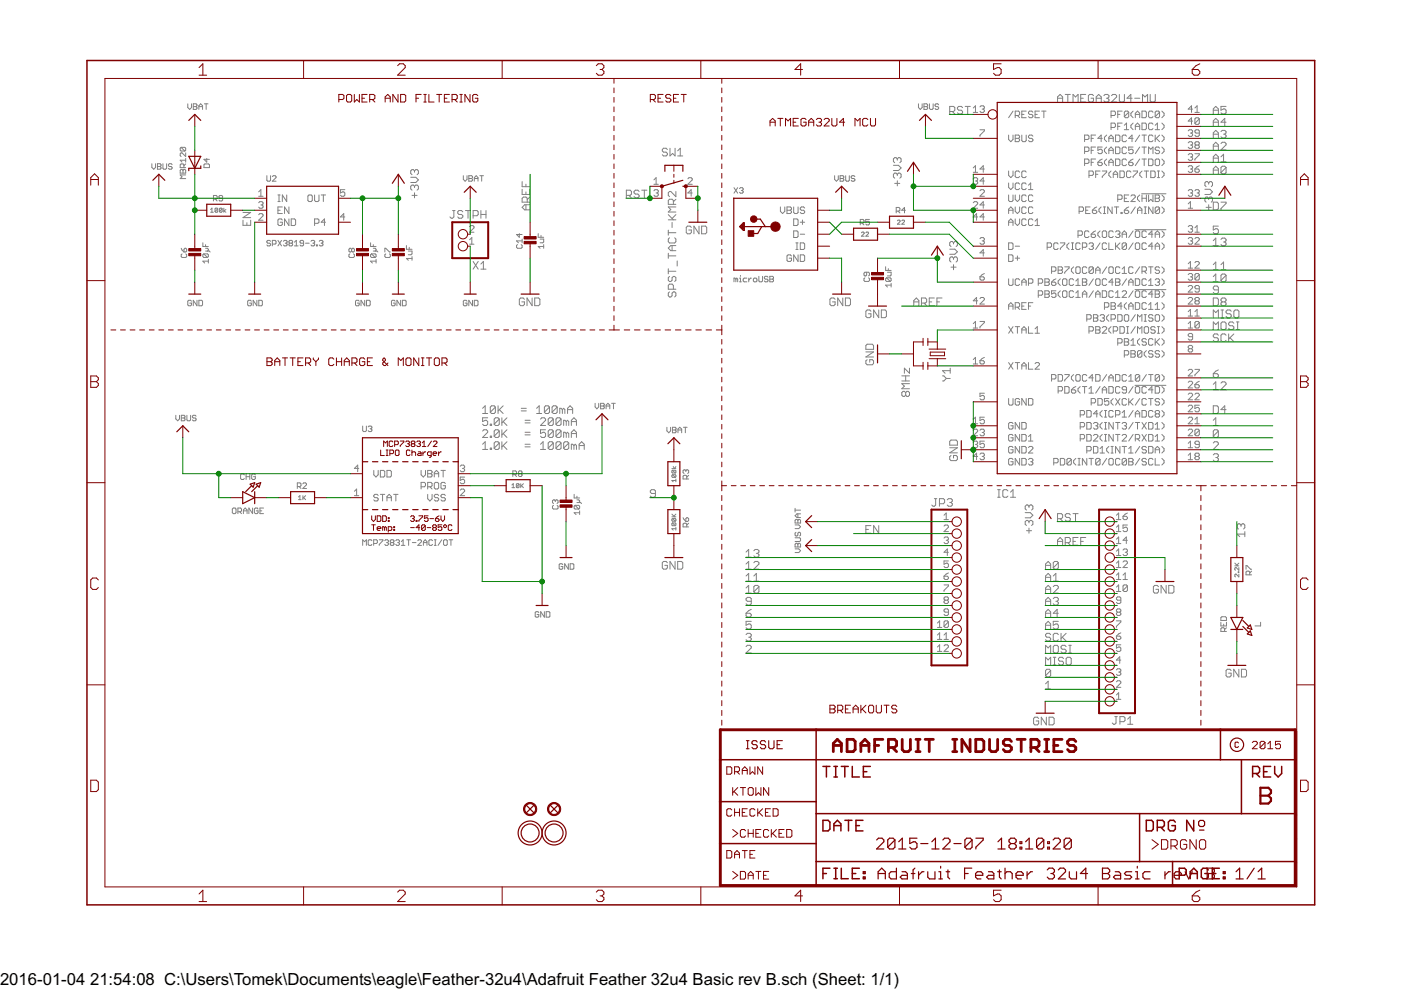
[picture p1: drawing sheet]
<svg xmlns="http://www.w3.org/2000/svg" width="297mm" height="210mm" viewBox="0 0 297 210" stroke-linecap="round" stroke-linejoin="round" font-family="sans-serif">
<defs><g id="words">
<g font-size="4">
<text x="0" y="208.9">2016-01-04</text>
<text x="19.1" y="208.9">21:54:08 C:\Users\Tomek\Documents\eagle\Feather-32u4\Adafruit Feather 32u4 Basic rev B.sch (Sheet: 1/1)</text>
</g>
</g></defs>
<g fill="none" stroke="#808080" stroke-width=".21">
<path d="M32.2 34.7v.8l.4 .4 .4-.4v-.8M33.4 34.7h.6l.1 .2-.1 .4 .1 .4-.1 .2h-.6zM33.4 35.3h.6M34.5 34.7v1l.2 .2h.4l.2-.2v-1M36.5 34.9l-.2-.2h-.4l-.2 .4 .2 .2h.4l.2 .4-.2 .2h-.4l-.2-.2M38.2 36.1l.2-.2 .4 .2 .4-.2 .2 .2v.6h-1.2zM38.4 31.2l-.2 .2v.4l.2 .2h.8M38.4 31.2h.8l.2 .2v.4l-.2 .2M38.4 31.2l.8 .8M38.8 36.1v.6M39 35.5v-.6l-.2-.1h-.4l-.2 .1v.6h1.2M39.4 37.1h-1.2l.4 .4-.4 .4h1.2"/>
<path d="M39.4 32.4v.8l-.8-.8-.4 .2v.4l.2 .2M39.4 33.6v.8M39.4 34.8l-.4 .3M39.4 34h-1.2l.4 .4M39.8 22v.8l.4 .4 .4-.4v-.8M41 22h.6l.2 .2-.2 .4 .2 .4-.2 .2h-.6zM41 22.6h.6M42.2 23.2v-.8l.3-.4 .4 .4v.8M42.2 22.6h.7M43.2 34.9l.2-.1h.8l.2 .1v.6h-1.2zM43.3 22h.8M43.7 22v1.2"/>
<path d="M43.8 33.6v.8l-.6-.6h1.2M56.6 37.3v.9l.2 .2h.4l.2-.2v-.9M57.7 37.4l.3-.1h.3l.2 .1v.3l-.8 .7h.8M87.1 37.6h1.1l.5 .5-.5 .6h-1.1M87.9 36.2v.3M87.9 39.5v.3M87.9 39.5l-.3-.3h-.2l-.3 .3v.5l.3 .3M87.9 36.2l-.3-.2h-.2l-.3 .2v.6l.3 .2M87.9 39.5l.3-.3h.2l.3 .3v.5l-.3 .3M87.9 36.2l.3-.2h.2l.3 .2v.6l-.3 .2M98.2 37.3v.7l.4 .4 .4-.4v-.7M99.4 37.3h.6l.2 .1-.2 .4 .2 .4-.2 .2h-.6z"/>
<path d="M99.4 37.8h.6M100.6 37.8h.7M100.6 38.4v-.7l.4-.4 .3 .4v.7M101.7 37.3h.8M102.1 37.3v1.1M110.7 38.5v1.1h1.6M111.5 39.1v.5M138.6 39.1h1M138.6 38.1l.5-.4v1.4M141.5 31.7l-.3-.3h-.5l-.3 .3v.3l.3 .3h.5l.3 .2v.3l-.3 .3h-.5l-.3-.3M142 31.4v1.7l.6-.6 .5 .6v-1.7M143.7 32l.5-.6v1.7"/>
<path d="M143.7 33.1h1.1M145.8 37.9l.3-.2h.4l.3 .2v.2l-1 1h1M155.6 39.8l.8 1.2M156.4 39.8l-.8 1.2M156.8 40l.2-.2h.4l.2 .2-.2 .4M177 37.3v.7l.3 .4 .4-.4v-.7M178.1 37.3h.6l.2 .1-.2 .4 .2 .4-.2 .2h-.6zM178.1 37.8h.6M179.3 37.3v.9l.2 .2h.4l.2-.2v-.9M181.3 37.4l-.3-.1h-.3l-.2 .4 .2 .1h.3l.3 .4-.3 .2h-.3l-.2-.2M189.4 35.1h1.1l.6 .5-.6 .6h-1.1M189.7 38.9h1.1"/>
<path d="M190.2 33.7v.3M190.2 37v.2M190.2 38.3v1.1M190.2 37l-.2-.3h-.3l-.3 .3v.5l.3 .3M190.2 33.7l-.2-.3h-.3l-.3 .3v.5l.3 .3M190.2 37l.3-.3h.3l.3 .3v.5l-.3 .3M190.2 33.7l.3-.3h.3l.3 .3v.5l-.3 .3M194.7 22v.8l.4 .4 .4-.4v-.8M195.9 22h.6l.2 .2-.2 .4 .2 .4-.2 .2h-.6zM195.9 22.6h.6M197.1 22v1l.2 .2h.4l.1-.2v-1M199 22.2l-.2-.2h-.4l-.2 .2 .2 .4h.4l.2 .2-.2 .4h-.4l-.2-.2"/>
<path d="M201.4 23.6h.8l.2-.2v-.6l-.2-.2h-.8v1.6M201.9 23.6l.5 .6M204.1 22.8l-.3-.2h-.5l-.3 .2v.3l.3 .3h.5l.3 .2v.3l-.3 .3h-.5l-.3-.3M204.6 22.6h1.1M205.2 22.6v1.6M206.4 22.9l.4-.5v1.4M206.4 35.6l.4-.5v1.4M206.4 36.5h.9M206.4 37.9l.2-.2h.5l.2 .2-.2 .5M206.4 23.8h.9M206.8 38.4h.3M207.1 38.4l.2 .2-.2 .5h-.5l-.2-.3"/>
<path d="M207.8 27.5h.9v.2l-.9 1v.2M207.8 22.7l.2-.3h.5l.2 .3-.2 .4M208.2 23.1h.3M208.5 23.1l.2 .3-.2 .4h-.5l-.2-.2M208.7 35.8h-.9l.7-.7v1.4M208.7 38.4h-.9l.7-.7v1.4M213.8 38.8v.9l.5 .5 .5-.5v-.9M213.8 28.6v1l.5 .4 .5-.4v-1M213.8 36.3v.9l.5 .5 .5-.5v-.9M214.8 23.6l-1 1.4M215.2 24.5h.7l.3-.2v-.5l-.3-.2h-.7v1.4M215.2 28.6h.7l.3 .3-.3 .4 .3 .5-.3 .2h-.7z"/>
<path d="M215.2 29.3h.7M215.7 24.5l.5 .5M216.2 39l-.3-.2h-.4l-.3 .2v1l.3 .2h.4l.3-.2M216.2 36.5l-.3-.2h-.4l-.3 .2v.9l.3 .3h.4l.3-.3M216.6 28.6v1.2l.3 .2h.4l.3-.2v-1.2M216.6 24.3h.5M217.6 36.5l-.3-.2h-.4l-.3 .2v.9l.3 .3h.4l.3-.3M217.6 39l-.3-.2h-.4l-.3 .2v1l.3 .2h.4l.3-.2M217.6 23.6h-1v1.4h1M218.1 39.3l.4-.5v1.4M219 23.8l-.2-.2h-.5l-.2 .2 .2 .5h.5l.2 .2-.2 .5h-.5l-.2-.3M219 28.9l-.2-.3h-.5l-.2 .3 .2 .4h.5l.2 .3-.2 .4h-.5l-.2-.2"/>
<path d="M219.5 24.3h.4M220.4 23.6h-.9v1.4h.9M220.9 23.6h.9M221.3 23.6v1.4M224.2 21.6v-1l.6-.6 .5 .6v1M224.2 20.8h1.1M225.8 20h1.1M226.4 20v1.6M227.5 21.6v-1.6l.5 .6 .6-.6v1.6M229.1 20.8h.6M230 29.6h.7l.2-.3v-.4l-.2-.3h-.7v1.4M230 32.1h.7l.2-.2v-.5l-.2-.2h-.7v1.4"/>
<path d="M230 34.6h.7l.2-.2v-.4l-.2-.3h-.7v1.4M230.2 20h-1.1v1.6h1.1M230.9 37.2h.7l.2-.2v-.5l-.2-.2h-.7v1.4M231.4 29.3h.4M231.4 31.9h.4M231.4 34.4h.4M231.8 20.3l-.2-.3h-.6l-.2 .3v1.1l.2 .2h.6l.2-.2v-.6h-.5M232.3 28.6h-.9v1.4M232.3 31.2h-.9v1.4M232.3 33.7h-.9v1.4M232.3 37h.5M232.4 20.8h1.1"/>
<path d="M232.4 21.6v-1l.5-.6 .6 .6v1M232.8 34.4h.7l.2 .5-.2 .2h-.5l-.2-.2zM233.2 36.3h-.9v1.4M233.7 29.3h-.9l.7-.7v1.4M233.7 36.3h.9v.2l-.9 .9v.3M233.7 31.2h-.9v.7l.7-.3 .2 .3v.4l-.2 .3h-.5l-.2-.3M233.7 33.7l-.9 .7M234 20.3l.3-.3h.5l.3 .3v.3l-.3 .2M234.6 20.8h.2M234.6 28.6l-.4 .5v.5l.4 .4M234.6 31.2l-.4 .4v.5l.4 .5M234.6 33.7l-.4 .5v.4l.4 .5"/>
<path d="M234.8 20.8l.3 .3v.3l-.3 .2h-.5l-.3-.2M235.1 30v-.9l.5-.5 .4 .5v.9M235.1 32.6v-1l.5-.4 .4 .4v1M235.1 35.1v-.9l.5-.5 .4 .5v.9M235.1 29.3h.9M235.1 31.9h.9M235.1 34.4h.9M235.6 24.5h.7l.2-.2v-.5l-.2-.2h-.7v1.4M235.6 27h.7l.2-.2v-.5l-.2-.2h-.7v1.4M235.6 36.3l-.5 .4v.5l.5 .5M235.7 20.3l.2-.3h.6l.2 .3v.3l-1 1h1M236 37.7v-1l.5-.4 .5 .4v1"/>
<path d="M236 37h1M236.5 28.6h.7l.2 .3v.9l-.2 .2h-.7zM236.5 31.2h.7l.2 .2v.9l-.2 .3h-.7zM236.5 33.7h.7l.2 .3v.9l-.2 .2h-.7zM237 24.3h.4M237 26.8h.4M237.3 20v1.4l.3 .2h.5l.3-.2v-1.4M237.4 36.3h.7l.3 .2v.9l-.3 .3h-.7zM237.9 23.6h-.9v1.4M237.9 26.1h-.9v1.4M238.4 26.6l.4-.5v1.4M238.4 27.5h.9"/>
<path d="M238.8 28.9l-.2-.3h-.5l-.2 .3v.9l.2 .2h.5l.2-.2M238.8 31.4l-.2-.2h-.5l-.2 .2v.9l.2 .3h.5l.2-.3M238.8 34l-.2-.3h-.5l-.2 .3v.9l.2 .2h.5l.2-.2M239.3 23.8l-.2-.2h-.5l-.2 .2v.9M239.3 23.8v.9l-.2 .3h-.5l-.2-.3M239.3 34.4h.7l.2 .5-.2 .2h-.5l-.2-.2zM239.3 23.8l-.9 .9M239.8 36.5l-.3-.2h-.4l-.3 .2v.9l.3 .3h.4l.3-.3M240 20.8h-1l.8-.8v1.6M240.2 36.3h1v.2l-1 .9v.3M240.2 31.2h-.9v.7l.7-.3 .2 .3v.4l-.2 .3h-.5l-.2-.3M240.2 23.6l-.4 .4v.5l.4 .5"/>
<path d="M240.2 26.1l-.4 .5v.4l.4 .5M240.2 29.3h-.9l.7-.7v1.4M240.2 33.7l-.9 .7M240.6 20.8h1.1M240.7 25v-1l.5-.4 .4 .4v1M240.7 27.5v-.9l.5-.5 .4 .5v.9M240.7 24.3h.9M240.7 26.8h.9M241.6 28.6l-.9 1.4M241.6 31.2l-.9 1.4M241.6 33.7l-.9 1.4M242.1 23.6h.7l.3 .2v.9l-.3 .3h-.7z"/>
<path d="M242.1 26.1h.7l.3 .2v1l-.3 .2h-.7zM242.1 36.3l-.4 .4v.5l.4 .5M242.1 28.6h1M242.1 31.2h1M242.1 33.7h1M242.2 21.6v-1.6l.6 .6 .5-.6v1.6M242.6 36.3h.9M242.6 28.6v1.4M242.6 31.2v1.4M242.6 33.7v1.4M243.1 36.3v1.4M243.5 32.6v-1.4l.5 .4 .5-.4v1.4"/>
<path d="M243.5 33.7h.7l.3 .3v.9l-.3 .2h-.7zM243.9 20v1.4l.2 .2h.6l.2-.2v-1.4M244 36.3h.7l.2 .2v.9l-.2 .3h-.7zM244.5 23.8l-.3-.2h-.4l-.3 .2v.9l.3 .3h.4l.3-.3M244.5 26.3l-.3-.2h-.4l-.3 .2v1l.3 .2h.4l.3-.2M244.5 28.9l-.3-.3h-.4l-.3 .3v.9l.3 .2h.4l.3-.2M244.9 28.6v1.4M244.9 26.6l.5-.5v1.4M244.9 27.5h1M245.2 33.7h.4l.3 .3v.9l-.3 .2h-.4l-.3-.2v-.9zM245.2 29.3l.7 .7M245.4 36.3h.5"/>
<path d="M245.4 37.7h.5M245.6 36.3v1.4M245.9 23.8l-.3-.2h-.4l-.3 .2v.9M245.9 31.4l-.3-.2h-.4l-.3 .2 .3 .5h.4l.3 .2-.3 .5h-.4l-.3-.3M245.9 28.6l-1 1M245.9 23.8v.9l-.3 .3h-.4l-.3-.3M245.9 23.8l-1 .9M246.3 31.2l.5 .4v.5l-.5 .5M246.3 23.6l.5 .4v.5l-.5 .5M246.3 26.1l.5 .5v.4l-.5 .5M246.3 28.6l.5 .5v.5l-.5 .4M246.3 33.7l.5 .5v.4l-.5 .5"/>
<path d="M246.3 36.3l.5 .4v.5l-.5 .5M251.9 35.4l.3-.3h.4l.3 .3-.3 .4M251.9 30.3l.3-.2h.4l.3 .2-.3 .5M251.9 27.7l.3-.2h.4l.3 .2-.3 .5M251.9 32.8l.3-.2h.4l.3 .2-.3 .5M252.4 35.8h.2M252.4 28.2h.2M252.4 30.8h.2M252.4 33.3h.2M252.6 33.3l.3 .2-.3 .5h-.4l-.3-.2M252.6 35.8l.3 .3-.3 .4h-.4l-.3-.2M252.6 28.2l.3 .2-.3 .5h-.4l-.3-.2"/>
<path d="M252.6 30.8l.3 .2-.3 .5h-.4l-.3-.3M252.9 23.1h-1l.7-.7v1.4M252.9 25.7h-1l.7-.7v1.4M253.3 35.8h.7l.3 .5-.3 .2h-.4l-.3-.2zM253.3 22.9l.5-.5v1.4M253.3 32.6h1v.2l-1 1v.2M253.3 23.8h1M253.6 30.8l-.3 .2 .3 .5h.4l.3-.3-.3-.4M253.6 30.8l-.3-.3 .3-.4h.4l.3 .2-.3 .5M253.6 30.8h.4M254.3 25.2l-1 .9M254.3 35.1l-1 .7"/>
<path d="M254.3 25.2l-.3-.2h-.4l-.3 .2v.9M254.3 28.2h-.7l-.3-.2 .3-.5h.4l.3 .2v1l-.3 .2h-.4l-.3-.2M254.3 25.2v.9l-.3 .3h-.4l-.3-.3M256.3 38.8v.3M256.3 38.8l-.3-.3h-.3l-.2 .3v.5l.2 .3M256.3 38.8l.2-.3h.3l.3 .3v.5l-.3 .3M257.2 29.3v-1.1l.6-.6 .5 .6v1.1M257.2 26.7v-1.1l.6-.5 .5 .5v1.1M257.2 24.2v-1.1l.6-.5 .5 .5v1.1M257.2 31.8v-1.1l.6-.5 .5 .5v1.1M257.2 34.3v-1l.6-.6 .5 .6v1M257.2 36.9v-1.1l.6-.6 .5 .6v1.1"/>
<path d="M257.2 23.4h1.1M257.2 25.9h1.1M257.2 28.4h1.1M257.2 31h1.1M257.2 33.5h1.1M257.2 36.1h1.1M258.9 27.9l.2-.3h.6l.2 .3v.3l-.2 .2M258.9 30.4l.2-.2h.6l.2 .2v.3l-1 1.1h1M258.9 33.3l.5-.6v1.6M258.9 34.3h1M259.4 28.4h.3M259.7 28.4l.2 .3v.3l-.2 .3h-.6l-.2-.3"/>
<path d="M259.9 22.6h-1v.8l.8-.3 .2 .3v.5l-.2 .3h-.6l-.2-.3M259.9 35.5v1.1l-.2 .3h-.6l-.2-.3M259.9 35.5l-.2-.3h-.6l-.2 .3v1.1M259.9 25.9h-1l.8-.8v1.6M259.9 35.5l-1 1.1M38.4 52.6l.6 .8M38.6 53.8l-.2 .2v.4l.2 .2h.8l.2-.2v-.4l-.2-.2M39.2 52.6l.4 .3v.3l-.2 .2h-.4v-.5zM43 51.5v.8h1.2M43.2 53.8h.8l.2 .2v.4l-.2 .2M43.2 53.8l-.2 .2v.4l.2 .2h.8M43.2 53.8l.8 .8"/>
<path d="M43.6 52.6h.4l.2 .3-.2 .3M43.6 53.2h.8l.2 .2M43.6 51.9v.4M44.2 55.4h-1.2l.4 .4M44.2 55v.8M44.7 44.4l.2-.3v.9M44.7 45h.5M45.3 42.2h.5l.2-.2v-.4l-.2-.2h-.5v1.2M45.6 42.2l.4 .4M46.2 44.3v.6l-.2 .1-.4-.1M46.2 44.3l-.2-.2-.4 .2v.6M46.2 44.3l-.6 .6"/>
<path d="M47.1 44.3v.6l-.2 .1-.4-.1M47.1 44.3l-.2-.2-.4 .2v.6M47.1 44.3l-.6 .6M47.2 42h-.6l-.2-.2 .2-.4h.4l.2 .2v.8l-.2 .2h-.4l-.2-.2M47.5 44.1v.9M47.9 44.4l-.4 .3 .4 .3M51.5 45h1.6l-1.6 1.1h1.6M51.5 46.7v1.1h1.6v-1.1M52.3 47.2v.6M54.8 45.5l.3-.2h.4l.3 .2v.3l-1 .9h1M54.8 41.6h1M54.8 43l.3-.2h.4l.3 .2-.3 .5"/>
<path d="M54.8 40.7l.5-.5v1.4M55.3 43.5h.2M55.5 43.5l.3 .2-.3 .5h-.4l-.3-.3M57.4 51.2l-.2-.2h-.4l-.2 .2 .2 .4h.4l.2 .2-.2 .3h-.4l-.2-.2M57.7 51.8h.6l.2-.2v-.4l-.2-.2h-.6v1.1M58.9 44.6h.5M58.9 42.7h.5M58.9 41.3h.5M58.9 51l.8 1.1M59.2 41.3v1.4M59.7 51l-.8 1.1M59.9 43.9h-1v1.4h1"/>
<path d="M59.9 46.7l-.3-.3h-.4l-.3 .3v.9l.3 .2h.4l.3-.2v-.5h-.5M60.1 51.2l.2-.2h.4l.2 .2-.2 .4M60.5 51.6h.2M60.7 51.6l.2 .2-.2 .3h-.4l-.2-.2M60.8 41.3v1.4l-.9-1.4v1.4M61.3 43.9v1.4l-1-1.4v1.4M61.3 46.4v1.4l-1-1.4v1.4M61.4 51.6l-.1-.2 .1-.4h.4l.2 .2-.2 .4M61.4 51.6h.4M61.4 51.6l-.1 .2 .1 .3h.4l.2-.2-.2-.3M61.7 46.4h.7l.3 .3v.9l-.3 .2h-.7zM62.4 52.1h.8"/>
<path d="M62.4 51.4l.4-.4v1.1M64.4 51.6h-.6l-.2-.2 .2-.4h.4l.2 .2v.7l-.2 .2h-.4l-.2-.2M64.8 51.6h.8M65.3 41.6l.2-.3h.5l.2 .3v.9l-.2 .2h-.5l-.2-.2zM65.9 51.2l.2-.2h.4l.2 .2-.2 .4M66.3 51.6h.2M66.5 51.6l.2 .2-.2 .3h-.4l-.2-.2M66.7 47.3h.7l.2-.2v-.4l-.2-.3h-.7v1.4M66.7 41.3v1.2l.2 .2h.5l.2-.2v-1.2M67.1 51.9h.2v.2h-.2zM67.7 51.2l.2-.2h.4l.2 .2-.2 .4M68.1 51.6h.2"/>
<path d="M68.1 41.3h.9M68.3 51.6l.2 .2-.2 .3h-.4l-.2-.2M68.6 41.3v1.4M69 47.1h-.9l.7-.7v1.4M73.1 40.2h-.9v.7l.7-.2 .2 .2v.5l-.2 .2h-.5l-.2-.2M73.1 46h-.9l.7-.7v1.4M74.2 53.8l-.2 .2v.4l.2 .2h.8l.1-.2v-.4l-.1-.2M74.5 52.9l-.1-.3-.4 .3v.3l.2 .2 .3-.2M74.5 52.9l.3-.3 .3 .3v.3l-.1 .2-.5-.2M74.5 52.9v.3M78.6 51.5v.8h1.1M78.8 53.8l-.2 .2v.4l.2 .2h.7"/>
<path d="M78.8 53.8h.7l.2 .2v.4l-.2 .2M78.8 53.8l.7 .8M79.1 53.2h.8l.2 .2M79.1 52.6h.4l.2 .3-.2 .3M79.1 51.9v.4M79.7 55.4h-1.1l.4 .4M79.7 55v.8M81.6 53.4v-.8h.2l.8 .8h.2M81.8 53.8l-.2 .2v.4l.2 .2h.8l.2-.2v-.4l-.2-.2M86.2 52.1v.8h1.2M86.6 53.2h.8v.6l-.3 .2h-.5M86.8 52.5v.4"/>
<path d="M87.4 54.8h-1.2l.4 .4M87.4 54.4v.8M87.4 41.4h1M87.9 40.9v1.1M95.9 44.6h.6M96.2 44.6v1.4l-.3 .3h-.2l-.3-.3M98.1 44.9l-.2-.3h-.6l-.3 .3v.3l.3 .3h.6l.2 .2v.3l-.2 .3h-.6l-.3-.3M98.7 44.6h1.1M99.2 44.6v1.7M99.6 48.1l.2-.3h.5l.2 .3v.2l-.9 .9h.9M99.6 51.8h.9M99.6 50.8l.4-.4v1.4"/>
<path d="M100.3 45.7h.8l.3-.2v-.6l-.3-.3h-.8v1.7M100.3 55.4l1.1 1.7M101.4 55.4l-1.1 1.7M102 45.5h1M102 44.6v1.7M102 56l.5-.6v1.7M102 57.1h1M103 44.6v1.7M109.7 51.9l-.2 .1v.5l.2 .1h.8l.2-.1v-.5l-.2-.1M110.1 49.5v.8l-.6-.6h1.2M110.7 40.1v1.1h1.6v-1.1M110.7 51.1h-1.2l.4 .4"/>
<path d="M110.7 50.7v.8M111.5 40.7v.5M111.5 43.4v1.1M111.8 42.9v-.9l-.3-.2h-.5l-.3 .2v.9h1.6M112.3 43.4h-1.1l-.5 .6 .5 .5h1.1M112.3 41.8l-.5 .5M114.1 49.5v.8h1.2M114.5 50.7h.8v.6l-.2 .2h-.6M114.7 49.9v.4M115.3 52.3h-1.2l.4 .3M115.3 51.9v.7M132.8 41.4h.8l.3-.3v-.5l-.3-.3h-.8v1.7"/>
<path d="M133.3 41.4l.6 .6M135.5 40.6l-.3-.3h-.5l-.3 .3v.3l.3 .2h.5l.3 .3v.3l-.3 .3h-.5l-.3-.3M136.1 40.3h1.1M136.6 40.3v1.7M138.6 40.4l.3-.2h.4l.3 .2-.3 .5M139.1 40.9h.2M139.3 40.9l.3 .2-.3 .5h-.4l-.3-.2M141.7 48.8v1.1M141.7 53.7v1.1M141.7 57v1.1M141.7 57.5h1.6M141.7 54.3h1.6"/>
<path d="M141.7 49.3h1.6M141.7 46.6h1.6M141.7 45.5l1.1 1.1M141.9 58.6l-.2 .3v.5l.2 .3h.3l.3-.3v-.5l.3-.3h.2l.3 .3v.5l-.3 .3M141.9 50.4l-.2 .3v.5l.2 .3h1.1l.3-.3v-.5l-.3-.3M142.5 47.2v1M142.5 52.1v1M142.8 43.3v-.8l-.3-.3h-.6l-.2 .3v.8h1.6M143.3 40.6v1.1l-1.1-1.1h-.3l-.2 .3v.5l.2 .3M143.3 52.1h-1.1l-.5 .5 .5 .5h1.1M143.3 45.5l-.8 .8M143.3 43.9h-1.6l.5 .5-.5 .6h1.6"/>
<path d="M143.3 42.2l-.5 .6M143.6 55.3v1.1M146.6 48.2l-.3-.3h-.5l-.3 .3v1.1l.3 .3h.5l.3-.3v-.5h-.6M146.8 40.9h-1l.7-.7v1.4M148.2 47.9v1.7l-1.1-1.7v1.7M148.8 47.9h.8l.2 .3v1.1l-.2 .3h-.8zM156 59.2l-.4-.2v.8M156 59.2v.6M156 59.2l.2-.2 .2 .2v.6M156.8 59h.2v.8M156.8 59.8h.4M157 58.4v.2"/>
<path d="M157.2 40.4h.2M157.4 40.4l.2 .2-.2 .4h-.4l-.2-.2M158.3 59h-.5l-.2 .2v.4l.2 .2h.5M158.7 59v.8M159.3 59h-.2l-.4 .4M159.9 59h.4l.2 .2v.4l-.2 .2h-.4l-.2-.2v-.4zM160.9 58.6v1l.2 .2h.4l.2-.2v-1M162.8 58.8l-.2-.2h-.4l-.1 .4 .1 .2h.4l.2 .4-.2 .2h-.4l-.1-.2M163.2 58.6h.6l.2 .2-.2 .4 .2 .4-.2 .2h-.6zM163.2 59.2h.6M165.5 43.9v.9l.4 .5 .5-.5v-.9M166.9 43.9h.7l.2 .2v.2l-.2 .3 .2 .2v.2l-.2 .3h-.7z"/>
<path d="M166.9 44.6h.7M167.8 54.3l-.2-.3h-.5l-.2 .3v.9l.2 .2h.5l.2-.2v-.5h-.5M168.3 46.4h.7l.2 .3v.9l-.2 .2h-.7zM168.3 49h.7l.2 .2v.9l-.2 .3h-.7zM168.3 43.9v1.1l.2 .3h.5l.2-.3v-1.1M168.7 51.5h.5M168.7 52.9h.5M169 51.5v1.4M169.2 54v1.4l-.9-1.4v1.4M169.7 51.5h.7l.2 .2v1l-.2 .2h-.7zM169.7 49.7h.9M169.7 54h.7l.2 .3v.9l-.2 .2h-.7z"/>
<path d="M169.7 47.1h.9M170.1 46.7v.9M170.6 44.1l-.2-.2h-.5l-.2 .4 .2 .3h.5l.2 .4-.2 .3h-.5l-.2-.3M182.4 47.3h.6l.2-.2v-.4l-.2-.2h-.6v1.2M182.6 49.4l.2-.2 .4 .2-.6 .7h.6M182.8 47.3l.4 .4M183.4 58.9l-.2 .2v.4l.2 .2h.7l.2-.2v-.4l-.2-.2M183.6 49.4l.1-.2 .4 .2-.5 .7h.5M183.7 57.7v.6l-.1 .2-.4-.2v-.4l.2-.2h.7l.2 .2v.4l-.2 .2M184.3 46.5h-.7v.6l.3-.2 .4 .2v.4l-.2 .2h-.4l-.1-.2M187.8 56.6v.7h1.1M188 58.9h.7l.2 .2v.4l-.2 .2"/>
<path d="M188 58.9l-.2 .2v.4l.2 .2h.7M188 58.9l.7 .8M188.2 57.7h.7v.6l-.2 .2h-.5M188.3 57v.3M190 44.8h.6l.2-.2v-.4l-.2-.2h-.6v1.1M190.3 46.8l.1-.1 .4 .1-.5 .7h.5M190.4 44.8l.4 .3M191.2 46.8l.1-.1 .5 .1-.6 .7h.6M192 44.6h-.8l.6-.6v1.1M201.4 52.8h1l.6 .6-.6 .5h-1M201.6 56.6h1.1M202.2 51.5l-.3-.3h-.3l-.2 .3v.5l.2 .3"/>
<path d="M202.2 54.7l-.3-.2h-.3l-.2 .2v.6l.2 .3M202.2 51.5l.2-.3h.3l.3 .3v.5l-.3 .3M202.2 54.7l.2-.2h.3l.3 .2v.6l-.3 .3M202.2 51.5v.2M202.2 54.7v.3M202.2 56.1v1.1M206.4 43l.2-.2h.5l.2 .2v.2l-.9 1h.9M207.3 46h-.9l.7-.7v1.4M207.8 58.7h.7l.2 .5-.2 .2h-.5l-.2-.2zM207.8 40.4l.2-.2h.5l.2 .2v.3l-.9 .9h.9M207.8 50.6l.2-.2h.5l.2 .2-.2 .5M208.2 51.1h.3"/>
<path d="M208.5 51.1l.2 .2-.2 .5h-.5l-.2-.3M208.7 43.5h-.9l.7-.7v1.4M208.7 46h-.9l.7-.7v1.4M208.7 53.6h-.9l.7-.7v1.4M208.7 58l-.9 .7M213.8 41.3v1.2l.3 .2h.4l.3-.2v-1.2M213.8 51.5h.7l.3 .2v1l-.3 .2h-.7zM213.8 44.6h1M213.8 45.3v-1l.5-.4 .5 .4v1M213.8 47.8v-.9l.5-.5 .5 .5v.9M213.8 54h.7l.3 .3v.9l-.3 .2h-.7zM213.8 59.1v1.2l.3 .2h.4l.3-.2v-1.2"/>
<path d="M213.8 47.1h1M215.2 41.3v1l.5 .4 .5-.4v-1M215.2 43.9v.9l.5 .5 .5-.5v-.9M215.2 46.4v.9l.5 .5 .5-.5v-.9M215.2 52.2h1M215.2 54.7h1M215.7 54.3v.9M216.2 59.4l-.3-.3h-.4l-.3 .3v.9l.3 .2h.4l.3-.2M216.6 59.8h1M217.6 44.1l-.3-.2h-.4l-.3 .2v.9l.3 .3h.4l.3-.3M217.6 41.6l-.3-.3h-.4l-.3 .3v.9l.3 .2h.4l.3-.2M217.6 46.7l-.3-.3h-.4l-.3 .3v.9l.3 .2h.4l.3-.2"/>
<path d="M218.1 40.2h.9M219 44.1l-.2-.2h-.5l-.2 .2v.9l.2 .3h.5l.2-.3M219 41.6l-.2-.3h-.5l-.2 .3v.9l.2 .2h.5l.2-.2M219 46.7l-.2-.3h-.5l-.2 .3v.9l.2 .2h.5l.2-.2M219.5 46.9l.4-.5v1.4M219.5 47.8h.9M221.5 59.1h.7l.3 .3v.2l-.3 .2 .3 .2v.3l-.3 .2h-.7zM221.5 59.8h.7M222 52.4h.7l.2-.2v-.5l-.2-.2h-.7v1.4M222.9 57.5h.7l.3-.2v-.5l-.3-.2h-.7v1.4M222.9 59.8h.7l.3 .5-.3 .2h-.4l-.3-.2zM223.9 59.1l-1 .7"/>
<path d="M224.3 51.7l-.2-.2h-.5l-.2 .2v1l.2 .2h.5l.2-.2M224.3 56.6h.7l.3 .2-.3 .5 .3 .4-.3 .3h-.7zM224.3 57.3h.7M224.8 51.5h.9v.2l-.9 1v.2M224.8 59.1l-.5 .5v.4l.5 .5M225.5 59.1h.5l.2 .3v.9l-.2 .2h-.5l-.2-.2v-.9zM225.7 56.6h1v.2l-1 .9v.3M226.7 51.5l-.5 .5v.4l.5 .5M227.2 51.5h.4M227.2 52.9h.4M227.4 51.5v1.4M227.6 56.6l-.4 .4v.5l.4 .5"/>
<path d="M227.6 59.4l-.2-.3h-.5l-.2 .3v.9l.2 .2h.5l.2-.2M228.1 59.6l.5-.5v1.4M228.3 56.6h.5l.2 .2v.9l-.2 .3h-.5l-.2-.3v-.9zM228.6 49.9h.7l.2-.2v-.5l-.2-.2h-.7v1.4M228.8 44.8h.7l.2-.2v-.5l-.2-.2h-.7v1.4M229 51.7l-.2-.2h-.5l-.2 .2v1l.2 .2h.5l.2-.2M229.5 52.4h.7l.2-.2v-.5l-.2-.2h-.7v1.4M229.5 59.1h.7l.2 .3-.2 .4 .2 .5-.2 .2h-.7zM229.5 59.8h.7M230.2 44.6h.5M230.4 56.8l-.2-.2h-.5l-.2 .2v.9l.2 .3h.5l.2-.3M230.9 51.7l.2-.2h.5l.2 .2-.2 .5"/>
<path d="M230.9 49.2l-.2-.2h-.5l-.2 .2v.9l.2 .3h.5l.2-.3M231.1 43.9h-.9v1.4h.9M231.4 52.2h.2M231.4 49.7h.7l.2 .4-.2 .3h-.5l-.2-.3zM231.6 52.2l.2 .2-.2 .5h-.5l-.2-.2M231.6 44.6h.7l.2 .4-.2 .3h-.5l-.2-.3zM231.8 56.8v.9l-.2 .3h-.5l-.2-.3M231.8 56.8l-.2-.2h-.5l-.2 .2v.9M231.8 59.1l-.9 1.4M231.8 56.8l-.9 .9M232.3 49l-.9 .7M232.3 58v-1l.5-.4 .4 .4v1"/>
<path d="M232.3 57.3h.9M232.5 59.1h.5l.2 .3v.9l-.2 .2h-.5l-.2-.2v-.9zM232.5 43.9l-.9 .7M233.2 49l-.4 .4v.5l.4 .5M233.2 51.5l-.9 1.4M233.5 43.9l-.5 .4v.5l.5 .5M233.7 49.2l.2-.2h.5l.2 .2v.9l-.2 .3h-.5l-.2-.3zM233.9 43.9h.5M233.9 45.3h.5M234.2 43.9v1.4M234.6 59.4l-.2-.3h-.5l-.2 .3v.9l.2 .2h.5l.2-.2M234.6 51.7l-.2-.2h-.5l-.2 .2v1l.2 .2h.5l.2-.2"/>
<path d="M234.6 56.6l-.9 1.4M235.1 51.5v1.4h.9M235.3 56.6h.5l.2 .2v.9l-.2 .3h-.5l-.2-.3v-.9zM235.8 43.9v1.4l-.9-1.4v1.4M236 59.8h-.9l.7-.7v1.4M236 49.2l-.2-.2h-.5l-.2 .2v.9l.2 .3h.5l.2-.3M236.3 43.9h.9M236.5 59.1h.7l.2 .3-.2 .4 .2 .5-.2 .2h-.7zM236.5 51.5v1.4M236.5 49.2l.2-.2h.5l.2 .2-.2 .5M236.5 59.8h.7M236.7 43.9v1.4"/>
<path d="M236.7 52.2l.7 .7M237 42.3h.7l.2-.3v-.4l-.2-.3h-.7v1.4M237 49.7h.2M237.2 49.7l.2 .2-.2 .5h-.5l-.2-.3M237.4 56.8l-.2-.2h-.5l-.2 .2v.9l.2 .3h.5l.2-.3M237.4 51.5l-.9 .9M237.7 45h.2v.3h-.2zM237.9 57l.5-.4v1.4M237.9 50.4v-1l.5-.4 .4 .4v1M237.9 49.7h.9M237.9 58h.9M238.4 44.6h.7l.2 .4-.2 .3h-.5l-.2-.3z"/>
<path d="M238.4 42h.4M238.8 51.7l-.2-.2h-.5l-.2 .2v1M238.8 51.7v1l-.2 .2h-.5l-.2-.2M238.8 51.7l-.9 1M238.8 59.1l-.9 1.4M239.3 41.3h-.9v1.4h.9M239.3 59.8h.9M239.3 43.9l-.9 .7M239.8 41.6l.2-.3h.5l.2 .3v.2l-.9 .9h.9M240.2 56.8l-.2-.2h-.5l-.2 .2v.9l.2 .3h.5l.2-.3M240.2 51.5l-.9 1.4M240.2 49l-.9 1.4"/>
<path d="M240.6 48.7h6.6M240.7 49.2l.2-.2h.5l.2 .2v.9l-.2 .3h-.5l-.2-.3zM240.7 59.1h.7l.2 .3v.9l-.2 .2h-.7zM240.7 43.9l-.9 1.4M240.9 51.5h.5l.2 .2v1l-.2 .2h-.5l-.2-.2v-1zM241.2 44.6h.9M241.2 45.3v-1l.4-.4 .5 .4v1M241.6 41.3l-.4 .5v.5l.4 .4M241.6 56.6l-.9 1.4M242.1 41.1h5.1M242.1 57.5h.7l.3-.2v-.5l-.3-.2h-.7v1.4M242.1 41.3v1.4"/>
<path d="M242.1 42h1M242.6 43.9h.5M242.6 45.3h.5M242.6 57.5l.5 .5M242.8 43.9v1.4M243.1 51.7l-.3-.2h-.4l-.3 .2v1l.3 .2h.4l.3-.2M243.1 49.2l-.3-.2h-.4l-.3 .2v.9l.3 .3h.4l.3-.3M243.1 59.4l-.3-.3h-.4l-.3 .3v.9l.3 .2h.4l.3-.2M243.1 41.3v1.4M243.5 41.3v1.4l.5-.4 .5 .4v-1.4M243.5 59.6l.5-.5v1.4M243.5 56.6h1"/>
<path d="M244 56.6v1.4M244.5 49.7h-1l.7-.7v1.4M244.5 52.2h-1l.7-.7v1.4M244.5 43.9v1.4l-1-1.4v1.4M244.9 41.3h.7l.3 .3-.3 .4 .3 .5-.3 .2h-.7zM244.9 50.4v-1l.5-.4 .5 .4v1M244.9 52.9v-.9l.5-.5 .5 .5v.9M244.9 52.2h1M244.9 59.4l.3-.3h.4l.3 .3-.3 .4M244.9 49.7h1M244.9 42h.7M245.4 59.8h.2"/>
<path d="M245.6 59.8l.3 .2-.3 .5h-.4l-.3-.2M245.9 44.1l-.3-.2h-.4l-.3 .2v.9M245.9 56.8l-.3-.2h-.4l-.3 .2 .3 .5h.4l.3 .2-.3 .5h-.4l-.3-.3M245.9 44.1v.9l-.3 .3h-.4l-.3-.3M245.9 44.1l-1 .9M246.3 41.3l.5 .5v.5l-.5 .4M246.3 43.9l.5 .4v.5l-.5 .5M246.3 49l.5 .4v.5l-.5 .5M246.3 51.5l.5 .5v.4l-.5 .5M246.3 56.6l.5 .4v.5l-.5 .5M246.3 59.1l.5 .5v.4l-.5 .5M251.9 44.2h1"/>
<path d="M251.9 40.4l.3-.2h.4l.3 .2-.3 .5M251.9 50.6l.3-.2h.4l.3 .2-.3 .5M251.9 43.2l.5-.4v1.4M251.9 55.9l.5-.4v1.4M251.9 58.2l.3-.2h.4l.3 .2-.3 .5M251.9 48.1l.3-.3h.4l.3 .3-.3 .4M251.9 56.9h1M252.4 51.1h.2M252.4 48.5h.2M252.4 58.7h.2M252.4 40.9h.2M252.6 40.9l.3 .2-.3 .5h-.4l-.3-.2"/>
<path d="M252.6 48.5l.3 .3-.3 .4h-.4l-.3-.2M252.6 51.1l.3 .2-.3 .5h-.4l-.3-.3M252.6 58.7l.3 .2-.3 .5h-.4l-.3-.2M253.3 40.4l.3-.2h.4l.3 .2-.3 .5M253.3 50.6l.3-.2h.4l.3 .2v.2l-1 1h1M253.3 48.3l.5-.5v1.4M253.3 55.7l.3-.2h.4l.3 .2v.2l-1 1h1M253.3 49.2h1M253.8 40.9h.2M254 40.9l.3 .2-.3 .5h-.4l-.3-.2M254.3 58.2v1l-.3 .2h-.4l-.3-.2M254.3 58.2l-.3-.2h-.4l-.3 .2v1"/>
<path d="M254.3 58.2l-1 1M255.5 40.1h1l.6 .6-.6 .5h-1M255.7 44h1.1M256.3 42v.3M256.3 43.4v1.1M256.3 42l-.3-.2h-.3l-.2 .2v.6l.2 .3M256.3 42l.2-.2h.3l.3 .2v.6l-.3 .3M257.2 59.7h1.1M257.2 42.9h.8l.3 .2v1.1l-.3 .3h-.8zM257.2 56.1l.6-.5v1.6M257.2 51l.6-.5v1.6M257.2 58.7l.6-.6v1.6"/>
<path d="M257.2 57.2h1.1M257.2 52.1h1.1M258.3 47.9h-1.1v.9l.6-.3h.2l.3 .3v.5l-.3 .3h-.5l-.3-.3M258.9 42.9h1v.2l-1 1.1v.3M258.9 50.8l.2-.3h.6l.2 .3v.2l-.2 .3M258.9 56.1l.5-.5v1.6M258.9 57.2h1M259.4 51.3h.3M259.7 51.3l.2 .3v.2l-.2 .3h-.6l-.2-.3M259.9 58.4v1.1l-.2 .2h-.6l-.2-.2M259.9 58.4l-.2-.3h-.6l-.2 .3v1.1M259.9 58.4l-1 1.1"/>
<path d="M40.6 63.9l-.2-.2h-.4l-.2 .2v.7l.2 .2h.4l.2-.2v-.3h-.4M41.8 63.7v1.1l-.8-1.1v1.1M42.2 63.7h.5l.2 .2v.7l-.2 .2h-.5zM53.3 63.9l-.2-.2h-.4l-.2 .2v.7l.2 .2h.4l.2-.2v-.3h-.4M54.5 63.7v1.1l-.8-1.1v1.1M54.9 63.7h.5l.2 .2v.7l-.2 .2h-.5zM76.2 63.9l-.2-.2h-.4l-.2 .2v.7l.2 .2h.4l.2-.2v-.3h-.4M77.3 63.7v1.1l-.8-1.1v1.1M77.7 63.7h.6l.2 .2v.7l-.2 .2h-.6zM83.8 63.9l-.2-.2h-.4l-.2 .2v.7l.2 .2h.4l.2-.2v-.3h-.4M84.9 63.7v1.1l-.7-1.1v1.1M85.3 63.7h.6l.2 .2v.7l-.2 .2h-.6z"/>
<path d="M99 63.9l-.2-.2h-.4l-.2 .2v.7l.2 .2h.4l.2-.2v-.3h-.4M100.2 63.7v1.1l-.8-1.1v1.1M100.6 63.7h.6l.1 .2v.7l-.1 .2h-.6zM111.2 63.5l-.3-.3h-.5l-.3 .3v1l.3 .3h.5l.3-.3v-.5h-.6M112.8 63.2v1.6l-1.1-1.6v1.6M113.4 63.2h.8l.3 .3v1l-.3 .3h-.8zM141.9 61.9l-.2 .2v.6l.2 .3h.3l.3-.3v-.6l.3-.2h.2l.3 .2v.6l-.3 .3M142.8 61.3v-.8l-.3-.3h-.6l-.2 .3v.8h1.6M177.1 63.5l-.3-.3h-.6l-.2 .3v1l.2 .3h.6l.3-.3v-.5h-.6M178.7 63.2v1.6l-1.1-1.6v1.6M179.2 63.2h.8l.3 .3v1l-.3 .3h-.8zM183.6 74.6h1.6l-1.6 1.1h1.6"/>
<path d="M183.9 73h1l.3 .3v.8h-1.6v-.8zM183.9 76.3l-.3 .2v.6l.3 .2h1l.3-.2v-.6l-.3-.2h-.5v.5M184.7 66l-.3-.3h-.5l-.3 .3v1.1l.3 .3h.5l.3-.3v-.6h-.6M186.3 65.7v1.7l-1.1-1.7v1.7M186.9 65.7h.8l.2 .3v1.1l-.2 .3h-.8zM188.9 60.5h-1.1l.4 .4M188.9 60.1v.8M191.2 79.7h1.6M192 79.7v1.1M192.8 78.1v1l-1.1-1v1M193.7 64h1.1M193.7 64.8v-1.1l.6-.5 .5 .5v1.1"/>
<path d="M195.4 64.3h.8l.3-.3v-.5l-.3-.3h-.8v1.6M195.9 64.3l.6 .5M197 64h.5M198.1 63.2h-1.1v1.6h1.1M198.6 64h.6M199.7 63.2h-1.1v1.6M199.8 79.7h.3l.5 .5M201.5 78.6h-1.7l.6 .5M201.5 78.1v1M206.4 76.2l.4-.4v1.4M206.4 68.6l.4-.4v1.4M206.4 77.2h.9"/>
<path d="M206.4 69.6h.9M207.3 63.8h-.9l.7-.7v1.4M207.8 76.5h.7l.2 .4-.2 .3h-.5l-.2-.3zM207.8 68.2h.9v.2l-.9 .9v.3M207.8 63.3l.2-.2h.5l.2 .2v.2l-.9 1h.9M208.7 75.8l-.9 .7M213.8 65.6v-1l.5-.4 .5 .4v1M213.8 76.9l1 1.4M213.8 69.3l1 1.4M213.8 64.9h1M214.8 76.9l-1 1.4M214.8 69.3l-1 1.4"/>
<path d="M215.2 76.9h1M215.2 69.3h1M215.2 65.1h.7l.3-.2v-.5l-.3-.2h-.7v1.4M215.7 69.3v1.4M215.7 76.9v1.4M215.7 65.1l.5 .5M216.6 60.5v-.9l.5-.5 .5 .5v.9M216.6 70.7v-1l.5-.4 .5 .4v1M216.6 78.3v-1l.5-.4 .5 .4v1M216.6 77.6h1M216.6 70h1M216.6 64.9h.5"/>
<path d="M217.6 64.2h-1v1.4h1M218.1 60h.7l.2-.2v-.4l-.2-.3h-.7v1.4M218.1 69.3v1.4h.9M218.1 76.9v1.4h.9M218.1 64.9h.4M219 64.2h-.9v1.4M219.5 77.1l.2-.2h.5l.2 .2v.2l-.9 1h.9M219.5 70.7h.9M219.5 69.7l.4-.4v1.4M220.1 62.6h.7l.3-.2v-.5l-.3-.2h-.7v1.4M220.1 60h.7l.3-.2v-.4l-.3-.3h-.7v1.4M221.5 61.7h.7l.3 .2v.2l-.3 .3 .3 .2v.2l-.3 .3h-.7z"/>
<path d="M221.5 62.4h.7M223.9 61.7h-1v.7l.7-.3 .3 .3v.4l-.3 .3h-.4l-.3-.3M224.3 79.4h.7l.3 .3v.9l-.3 .2h-.7zM224.8 61.7l-.5 .4v.5l.5 .5M225.3 61.9l.2-.2h.5l.2 .2v.9l-.2 .3h-.5l-.2-.3zM225.7 79.4h1v.3l-1 .9v.2M227.6 79.4l-.4 .5v.4l.4 .5M227.6 61.9l-.2-.2h-.5l-.2 .2v.9l.2 .3h.5l.2-.3M228.1 62.1l.5-.4v1.4M228.1 63.1h.9M228.1 60.5h.9M228.3 79.4h.5l.2 .3v.9l-.2 .2h-.5l-.2-.2v-.9z"/>
<path d="M229.5 63.1v-1l.5-.4 .4 .4v1M229.5 62.4h.9M230.4 67.6h.7l.3-.2v-.4l-.3-.3h-.7v1.4M230.4 79.7l-.2-.3h-.5l-.2 .3v.9l.2 .2h.5l.2-.2M230.9 70.2h.7l.2-.2v-.5l-.2-.2h-.7v1.4M231.8 61.7l-.9 1.4M231.8 66.7h.7l.3 .3-.3 .4 .3 .5-.3 .2h-.7zM231.8 67.4h.7M232.3 69.3h.7l.2 .2-.2 .5 .2 .4-.2 .3h-.7zM232.3 70h.7M232.3 63.1v-1l.5-.4 .4 .4v1M232.3 79.4h.7l.2 .3v.9l-.2 .2h-.7z"/>
<path d="M232.3 62.4h.9M233.2 67l.3-.3h.4l.3 .3-.3 .4M233.7 61.7h.7l.2 .2v.9l-.2 .3h-.7zM233.7 69.5l.2-.2h.5l.2 .2v.2l-.9 1h.9M233.7 67.4h.2M233.9 67.4l.3 .2-.3 .5h-.4l-.3-.2M234.2 65.1h.7l.2-.2v-.5l-.2-.2h-.7v1.4M234.6 79.4l-.9 1.4M235.1 66.7l-.5 .5v.4l.5 .5M235.6 64.2h.7l.2 .2-.2 .5 .2 .5-.2 .2h-.7zM235.6 67.6h.7l.2-.2v-.4l-.2-.3h-.7v1.4M235.6 69.3l-.5 .4v.5l.5 .5"/>
<path d="M235.6 64.9h.7M236 61.9l-.2-.2h-.5l-.2 .2v.9l.2 .3h.5l.2-.3M236 70.2h.7l.3-.2v-.5l-.3-.2h-.7v1.4M236.5 79.4h.7l.2 .3v.9l-.2 .2h-.7zM236.5 62.1l.5-.4v1.4M236.5 63.1h.9M237 66.7h.7l.2 .3v.9l-.2 .2h-.7zM237 72.7h.7l.2-.2v-.5l-.2-.2h-.7v1.4M237.4 69.3h.7l.3 .2v.9l-.3 .3h-.7zM237.9 61.9l.2-.2h.5l.2 .2v.2l-.9 1h.9M237.9 64.9h-.9l.7-.7v1.4M238.4 67l.2-.3h.5l.2 .3v.9l-.2 .2h-.5l-.2-.2z"/>
<path d="M238.4 71.8h.7l.2 .2-.2 .5 .2 .5-.2 .2h-.7zM238.4 75.3h.7l.2-.3v-.4l-.2-.3h-.7v1.4M238.4 72.5h.7M238.8 69.3h.5M238.8 70.7h.5M238.8 79.7l-.2-.3h-.5l-.2 .3v.9l.2 .2h.5l.2-.2M238.8 64.2l-.4 .4v.5l.4 .5M239.1 69.3v1.4M239.3 65.6v-1l.5-.4 .4 .4v1M239.3 60.5v-.9l.5-.5 .4 .5v.9M239.3 79.9l.5-.5v1.4M239.3 64.9h.9"/>
<path d="M239.8 73.2h.9M239.8 72.3l.4-.5v1.4M239.8 74.3h.7l.2 .3-.2 .4 .2 .5-.2 .2h-.7zM239.8 75h.7M240.2 61.7l-.9 1.4M240.6 61.4h6.6M240.7 61.9l.2-.2h.5l.2 .2v.9l-.2 .3h-.5l-.2-.3zM240.7 66.7l-.9 1.4M240.7 69.3l-.9 1.4M240.7 64.2h.7l.2 .2v1l-.2 .2h-.7zM241.2 68.1v-1.4l.4 .5 .5-.5v1.4M241.2 70.7v-1.4l.4 .4 .5-.4v1.4"/>
<path d="M241.6 71.8l-.4 .5v.4l.4 .5M241.6 79.7l-.2-.3h-.5l-.2 .3v.9M241.6 79.7l-.9 .9M241.6 79.7v.9l-.2 .2h-.5l-.2-.2M242.1 74.6l-.9 .9M242.1 74.6l-.2-.3h-.5l-.2 .3v.9M242.1 74.6v.9l-.2 .2h-.5l-.2-.2M242.6 66.7h.5M242.6 68.1h.5M242.8 69.3h.5l.2 .2v.9l-.2 .3h-.5l-.2-.3v-.9zM242.8 66.7v1.4M243.1 64.4l-.3-.2h-.4l-.3 .2v1l.3 .2h.4l.3-.2"/>
<path d="M243.1 61.9l-.3-.2h-.4l-.3 .2v.9l.3 .3h.4l.3-.3M243.1 72l-.3-.2h-.4l-.3 .5 .3 .2h.4l.3 .5-.3 .2h-.4l-.3-.2M243.1 74.3l-.5 .5v.5l.5 .4M243.1 79.4l-1 1.4M243.5 64.6l.5-.4v1.4M243.5 79.4h1M243.5 65.6h1M243.5 60.5h1M244 79.4v1.4M244.5 67l-.3-.3h-.4l-.3 .5 .3 .2h.4l.3 .5-.3 .2h-.4l-.3-.2M244.5 72l-.3-.2h-.4l-.3 .2v1l.3 .2h.4l.3-.2M244.5 74.6l-.3-.3h-.4l-.3 .5 .3 .2h.4l.3 .5-.3 .2h-.4l-.3-.2"/>
<path d="M244.5 62.4h-1l.7-.7v1.4M244.9 61.7h.7l.3 .2-.3 .5 .3 .4-.3 .3h-.7zM244.9 69.5l-.2-.2h-.5l-.2 .4 .2 .3h.5l.2 .4-.2 .3h-.5l-.2-.3M244.9 71.8v1.4M244.9 64.6l.5-.4v1.4M244.9 65.6h1M244.9 62.4h.7M245.2 66.7h.4l.3 .3v.9l-.3 .2h-.4l-.3-.2v-.9zM245.2 72.5l.7 .7M245.4 69.3h.5M245.4 70.7h.5M245.6 69.3v1.4"/>
<path d="M245.9 74.6l-.3-.3h-.4l-.3 .3 .3 .4h.4l.3 .3-.3 .4h-.4l-.3-.2M245.9 79.7l-.3-.3h-.4l-.3 .3v.9M245.9 79.7l-1 .9M245.9 79.7v.9l-.3 .2h-.4l-.3-.2M245.9 71.8l-1 .9M246.3 71.8l.5 .5v.4l-.5 .5M246.3 69.3l.5 .4v.5l-.5 .5M246.3 66.7l.5 .5v.4l-.5 .5M246.3 61.7l.5 .4v.5l-.5 .5M246.3 64.2l.5 .4v.5l-.5 .5M246.3 74.3l.5 .5v.5l-.5 .4M246.3 79.4l.5 .5v.4l-.5 .5"/>
<path d="M251.9 60.8l.3-.3h.4l.3 .3v.2l-1 .9h1M251.9 69.6h1M251.9 66.1l.5-.5v1.4M251.9 68.6l.5-.4v1.4M251.9 67h1M251.9 78.5l.3-.2h.4l.3 .2v.3l-1 .9h1M251.9 63.3l.3-.2h.4l.3 .2v.2l-1 1h1M252.2 73.9l-.3 .3 .3 .4h.4l.3-.2-.3-.5M252.2 73.9l-.3-.2 .3-.5h.4l.3 .3-.3 .4M252.2 73.9h.4M252.9 71.4h-.7l-.3-.2 .3-.5h.4l.3 .2v1l-.3 .2h-.4l-.3-.2M253.3 67h1"/>
<path d="M253.3 66.1l.5-.5v1.4M253.3 78.3h1v.2l-1 1v.2M253.6 63.8l-.3-.3 .3-.4h.4l.3 .2-.3 .5M253.6 63.8l-.3 .2 .3 .5h.4l.3-.3-.3-.4M253.6 63.8h.4M254.3 61.2h-.7l-.3-.2 .3-.5h.4l.3 .3v.9l-.3 .2h-.4l-.3-.2M254.3 68.4v.9l-.3 .3h-.4l-.3-.3M254.3 68.4l-.3-.2h-.4l-.3 .2v.9M254.3 68.4l-1 .9M257.2 63.2h.8l.3 .3v1l-.3 .3h-.8zM257.2 69.9v-1.6l.6 .5 .5-.5v1.6M257.2 79.2h.8l.3 .3v.3l-.3 .3h-.5l-.3-.3z"/>
<path d="M257.2 67.4v-1.7l.6 .6 .5-.6v1.7M258.3 71.1l-.3-.3h-.5l-.3 .3v.3l.3 .2h.5l.3 .3v.3l-.3 .2h-.5l-.3-.2M258.3 61.5h-.8l-.3-.3v-.3l.3-.3h.5l.3 .3v1.1l-.3 .3h-.5l-.3-.3M258.3 78.4l-.5 .3-.6 .5M258.9 65.7h.5M258.9 67.4h.5M258.9 68.5l.2-.2h.6l.2 .2v1.1l-.2 .3h-.6l-.2-.3zM259.1 64l-.2 .3v.2l.2 .3h.6l.2-.3v-.2l-.2-.3M259.1 64l-.2-.3v-.2l.2-.3h.6l.2 .3v.2l-.2 .3M259.1 64h.6M259.1 65.7v1.7M259.9 71.1l-.2-.3h-.6l-.2 .3v1.1l.2 .2h.6l.2-.2"/>
<path d="M260.5 70.8v1.6M260.8 71.6l.8 .8M261 66l-.2-.3h-.6l-.3 .3v.3l.3 .2h.6l.2 .3v.3l-.2 .3h-.6l-.3-.3M261.6 68.5l-.3-.2h-.5l-.3 .2v.3l.3 .3h.5l.3 .2v.3l-.3 .3h-.5l-.3-.3M261.6 70.8l-1.1 1.1M261.9 65.7h.5l.3 .3v1.1l-.3 .3h-.5l-.3-.3v-1.1zM262.1 68.3h.6M262.1 69.9h.6M262.4 68.3v1.6M37.3 88.1v.7l.4 .4 .4-.4v-.7M38.4 88.1h.6l.2 .1-.2 .4 .2 .4-.2 .2h-.6zM38.4 88.6h.6"/>
<path d="M39.6 88.1v.9l.2 .2h.4l.2-.2v-.9M41.6 88.2l-.2-.1h-.4l-.2 .1 .2 .4h.4l.2 .2-.2 .4h-.4l-.2-.2M76.1 99.3h-1l.7-.7v1.4M76.9 90.3v1l.2 .2h.4l.2-.2v-1M78.1 90.5l.2-.2h.4l.1 .2-.1 .4M78.5 90.9h.2M78.7 90.9l.1 .2-.1 .4h-.4l-.2-.2M79.2 99.7v1l.5 .4 .5-.4v-1M80.6 99.7h.7l.3 .3v.9l-.3 .2h-.7zM82 99.7h.7l.3 .3v.9l-.3 .2h-.7zM89.3 99.7v1l.4 .4 .5-.4v-1M90.7 99.7h.7l.2 .3-.2 .4 .2 .5-.2 .2h-.7z"/>
<path d="M93.5 99.7h.9M94 99.7v1.4M97.6 98.8l.2-.2h.5l.2 .2-.2 .5M98 99.3h.3M98.3 99.3l.2 .2-.2 .5h-.5l-.2-.2M102.3 86.6l.6-.6v1.7M102.3 94.2l.6-.5v1.6M102.3 87.7h1.1M102.3 91.4l.3-.3h.5l.3 .3v.3l-1.1 1.1h1.1M102.3 95.3h1.1M103.4 88.6h-1.1v.8l.6-.3h.2l.3 .3v.5l-.3 .3h-.5l-.3-.3M103.9 89.9h.3v.3h-.3z"/>
<path d="M103.9 92.5h.3v.3h-.3zM103.9 95h.3v.3h-.3zM105 86.3v1.1l-.2 .3h-.6l-.3-.3M105 86.3l-.2-.3h-.6l-.3 .3v1.1M105 86.3l-1.1 1.1M105.6 86v1.7M105.9 86.8l.8 .9M105.9 88.9l-.3-.3h-.5l-.3 .3v1M105.9 88.9v1l-.3 .3h-.5l-.3-.3M105.9 91.4l-.3-.3h-.5l-.3 .3v1.1M105.9 93.9l-.3-.2h-.5l-.3 .2v1.1M105.9 91.4v1.1l-.3 .3h-.5l-.3-.3"/>
<path d="M105.9 93.9v1.1l-.3 .3h-.5l-.3-.3M105.9 88.9l-1.1 1M105.9 91.4l-1.1 1.1M105.9 93.9l-1.1 1.1M106.4 88.6v1.6M106.4 91.1v1.7M106.4 93.7v1.6M106.7 86l-1.1 1.1M106.7 89.4l.8 .8M106.7 91.9l.8 .9M106.7 94.5l.8 .8M107.5 88.6l-1.1 1.1"/>
<path d="M107.5 91.1l-1.1 1.1M107.5 93.7l-1.1 1M110.5 87.1h1.1M110.5 86.6h1.1M111.3 89.1h1.1M111.3 89.7h1.1M111.3 92.2h1.1M111.3 91.7h1.1M111.3 94.7h1.1M111.3 94.2h1.1M113.8 87.7h1.1M113.8 86.6l.5-.6v1.7"/>
<path d="M114.6 88.9l.3-.3h.5l.3 .3v.2l-1.1 1.1h1.1M114.6 95.3h1.1M114.6 94.2l.5-.5v1.6M115.7 91.1h-1.1v.8l.5-.2h.3l.3 .2v.6l-.3 .3h-.5l-.3-.3M116.5 86.3v1.1l-.3 .3h-.5l-.3-.3M116.5 86.3l-.3-.3h-.5l-.3 .3v1.1M116.5 86.3l-1.1 1.1M117.3 88.9l-.2-.3h-.6l-.3 .3v1M117.3 88.9v1l-.2 .3h-.6l-.3-.3M117.3 91.4l-.2-.3h-.6l-.3 .3v1.1M117.3 93.9l-.2-.2h-.6l-.3 .2v1.1M117.3 91.4v1.1l-.2 .3h-.6l-.3-.3"/>
<path d="M117.3 93.9v1.1l-.2 .3h-.6l-.3-.3M117.3 88.9l-1.1 1M117.3 91.4l-1.1 1.1M117.3 93.9l-1.1 1.1M118.1 86.3v1.1l-.2 .3h-.6l-.2-.3M118.1 86.3l-.2-.3h-.6l-.2 .3v1.1M118.1 86.3l-1 1.1M119 88.9l-.3-.3h-.6l-.2 .3v1M119 88.9v1l-.3 .3h-.6l-.2-.3M119 91.4l-.3-.3h-.6l-.2 .3v1.1M119 93.9l-.3-.2h-.6l-.2 .2v1.1M119 91.4v1.1l-.3 .3h-.6l-.2-.3"/>
<path d="M119 93.9v1.1l-.3 .3h-.6l-.2-.3M119 88.9l-1.1 1M119 91.4l-1.1 1.1M119 93.9l-1.1 1.1M119.2 86.8l-.2-.2h-.3v1.1M119.2 86.8v.9M119.2 86.8l.3-.2 .3 .2v.9M120.1 89.4l-.3-.3h-.3v1.1M120.1 91.9l-.3-.2h-.3v1.1M120.1 89.4v.8M120.1 91.9v.9M120.1 89.4l.2-.3 .3 .3v.8"/>
<path d="M120.1 91.9l.2-.2 .3 .2v.9M120.3 87.7v-1.1l.6-.6 .5 .6v1.1M120.3 86.8h1.1M120.6 93.9l-.3-.2h-.5l-.3 .2v1.1M120.6 93.9v1.1l-.3 .3h-.5l-.3-.3M120.6 93.9l-1.1 1.1M121.1 90.2v-1.1l.6-.5 .5 .5v1.1M121.1 92.8v-1.1l.6-.6 .5 .6v1.1M121.1 89.4h1.1M121.1 91.9h1.1M121.7 94.5l-.3-.3h-.3v1.1M121.7 94.5l.3-.3 .2 .3v.8"/>
<path d="M121.7 94.5v.8M122.8 95.3v-1.1l.5-.5 .6 .5v1.1M122.8 94.5h1.1M126.2 85.5v.8l.4 .4 .3-.4v-.8M127.3 85.5h.6l.2 .2-.2 .4 .2 .4-.2 .2h-.6zM127.3 86.1h.6M128.5 86.1h.8M128.5 86.7v-.8l.4-.4 .4 .4v.8M129.7 85.5h.8M130.1 85.5v1.2M141.4 90.6v.8l.4 .4 .4-.4v-.8M142.5 99.4h.8"/>
<path d="M142.6 99.7l-.1 .1 .1 .5h.6M142.6 99.7h.6l.1 .1-.1 .5M142.6 99.7l.6 .6M142.6 90.6h.6l.1 .2-.1 .4 .1 .4-.1 .2h-.6zM142.6 91.2h.6M142.7 98.9l.3 .5 .3-.5M143.7 91.2h.8M143.7 91.8v-.8l.4-.4 .4 .4v.8M144.9 90.6h.8M145.3 90.6v1.2M145.4 99.8l-.2-.2-.4 .2v.4l.2 .2M145.4 99.8l.2-.2 .4 .2v.4l-.2 .2"/>
<path d="M145.4 99.8v.2M191.2 80.8h1.6M192 83.2l-.3-.2h-.2l-.3 .2v.6l.3 .3h.2l.3-.3M192 83.2l.3-.2h.3l.2 .2v.6l-.2 .3h-.3l-.3-.3M192 83.2v.6M192.8 81.3h-1.6l.5 .6-.5 .5h1.6M200.6 80.2l-.5 .6h-.3M200.6 80.2h.9M201.4 94.9h1.6l-1.6 1.1h1.6M201.6 96.6l-.2 .2v.6l.2 .3h1.1l.3-.3v-.6l-.3-.2h-.5v.5M201.6 93.3h1.1l.3 .3v.8h-1.6v-.8zM206.4 88.9l.4-.4v1.4"/>
<path d="M206.4 89.9h.9M206.4 91.2l.2-.2h.5l.2 .2v.3l-.9 .9h.9M206.4 93.8l.2-.3h.5l.2 .3-.2 .4M206.8 94.2h.3M207.1 94.2l.2 .3-.2 .4h-.5l-.2-.2M207.3 96.8h-.9l.7-.7v1.4M207.8 91.2l.2-.2h.5l.2 .2-.2 .5M207.8 96.3l.2-.2h.5l.2 .2-.2 .5M208.2 96.8h.3M208.2 91.7h.3M208.5 91.7l.2 .2-.2 .5h-.5l-.2-.2M208.5 96.8l.2 .2-.2 .5h-.5l-.2-.3"/>
<path d="M208.7 93.5h-.9v.7l.7-.2 .2 .2v.5l-.2 .2h-.5l-.2-.2M208.7 83.4h-.9v.7l.7-.3 .2 .3v.4l-.2 .3h-.5l-.2-.3M208.7 88.5h-.9v.7l.7-.3 .2 .3v.4l-.2 .3h-.5l-.2-.3M213.8 84.5v1.2l.3 .2h.4l.3-.2v-1.2M214.8 89.8l-.3-.2h-.4l-.3 .2v.9l.3 .3h.4l.3-.3v-.4h-.5M214.8 92.4l-.3-.3h-.4l-.3 .3v.9l.3 .2h.4l.3-.2v-.5h-.5M214.8 94.9l-.3-.2h-.4l-.3 .2v.9l.3 .3h.4l.3-.3v-.4h-.5M214.8 97.4l-.3-.2h-.4l-.3 .2v1l.3 .2h.4l.3-.2v-.5h-.5M216.2 84.7l-.3-.2h-.4l-.3 .2v1l.3 .2h.4l.3-.2v-.5h-.5M216.2 89.6v1.4l-1-1.4v1.4M216.2 92.1v1.4l-1-1.4v1.4M216.2 94.7v1.4l-1-1.4v1.4"/>
<path d="M216.2 97.2v1.4l-1-1.4v1.4M216.6 89.6h.7l.3 .2v.9l-.3 .3h-.7zM216.6 92.1h.7l.3 .3v.9l-.3 .2h-.7zM216.6 94.7h.7l.3 .2v.9l-.3 .3h-.7zM216.6 97.2h.7l.3 .2v1l-.3 .2h-.7zM217.6 84.5v1.4l-1-1.4v1.4M218.1 84.5h.7l.2 .2v1l-.2 .2h-.7zM218.1 94.9l.2-.2h.5l.2 .2v.2l-.9 1h.9M218.1 97.4l.2-.2h.5l.2 .2-.2 .5M218.1 93.5h.9M218.1 92.6l.4-.5v1.4M218.5 97.9h.3"/>
<path d="M218.8 97.9l.2 .2-.2 .5h-.5l-.2-.2M222.9 80.3h.7l.3-.2v-.4l-.3-.3h-.7v1.4M223.4 98.1h.7l.2-.2v-.5l-.2-.2h-.7v1.4M224.3 82.9h.7l.3-.2v-.5l-.3-.2h-.7v1.4M224.8 97.2h.7l.2 .2v1l-.2 .2h-.7zM225.7 82h.7l.3 .2v.9l-.3 .3h-.7zM227.1 97.4v1l-.2 .2h-.5l-.2-.2M227.1 97.4l-.9 1M227.1 97.4l-.2-.2h-.5l-.2 .2v1M227.2 82.7h.7l.2 .4-.2 .3h-.5l-.2-.3zM228.1 82l-.9 .7M228.1 97.2l-.5 .5v.4l.5 .5"/>
<path d="M228.6 97.2h.4M228.6 98.6h.4M228.8 97.2v1.4M229 82l-.4 .4v.5l.4 .5M229 90.5h.7l.3-.2v-.5l-.3-.2h-.7v1.4M229 88h.7l.3-.3v-.4l-.3-.3h-.7v1.4M229 93h.7l.3-.2v-.4l-.3-.3h-.7v1.4M229.5 82h.9M230 82v1.4M230.4 89.6h.7l.3 .2v.9l-.3 .3h-.7zM230.4 87h.7l.3 .3v.9l-.3 .2h-.7zM230.4 92.1h.7l.3 .3v.9l-.3 .2h-.7z"/>
<path d="M230.4 95.6h.7l.3-.2v-.5l-.3-.2h-.7v1.4M230.4 97.2v1.4l-.9-1.4v1.4M230.9 83.4h.9M230.9 82.4l.5-.4v1.4M230.9 97.2h.9M231.4 85.4h.7l.2-.2v-.5l-.2-.2h-.7v1.4M231.4 97.2v1.4M231.8 80.1h-.9l.7-.7v1.4M231.8 94.7h.7l.3 .2v.9l-.3 .3h-.7zM231.8 89.8l.3-.2h.4l.3 .2-.3 .5M231.8 92.4l.3-.3h.4l.3 .3v.2l-1 .9h1M232.3 90.3h.2"/>
<path d="M232.5 90.3l.3 .2-.3 .5h-.4l-.3-.3M232.8 84.5h.7l.2 .2v1l-.2 .2h-.7zM232.8 87.7h-1l.7-.7v1.4M233.2 97.4v1l-.2 .2h-.5l-.2-.2M233.2 97.4l-.2-.2h-.5l-.2 .2v1M233.2 82l-.9 1.4M233.2 95.1l.5-.4v1.4M233.2 96.1h1M233.2 97.4l-.9 1M233.7 83.4v-1l.5-.4 .4 .4v1M233.7 87l-.5 .5v.5l.5 .4M233.7 89.6l-.5 .4v.5l.5 .5"/>
<path d="M233.7 92.1l-.5 .5v.4l.5 .5M233.7 82.7h.9M234.2 89.6h.4M234.2 91h.4M234.2 87h.4M234.2 88.4h.4M234.2 92.1h.4M234.2 93.5h.4M234.4 87v1.4M234.4 89.6v1.4M234.4 92.1v1.4M234.6 97.2l-.9 1.4"/>
<path d="M235.1 94.7l-.5 .4v.5l.5 .5M235.1 84.5h-.9v.7l.7-.2 .2 .2v.5l-.2 .2h-.5l-.2-.2M235.1 82h.7l.2 .2v.9l-.2 .3h-.7zM235.1 80.8v-.9l.5-.5 .4 .5v.9M235.1 80.1h.9M235.3 97.2h.5l.2 .2v1l-.2 .2h-.5l-.2-.2v-1zM235.6 94.7h.4M235.6 96.1h.4M235.8 94.7v1.4M236 84.5l-.4 .5v.4l.4 .5M236 87.3l-.2-.3h-.5l-.2 .3v.9l.2 .2h.5l.2-.2M236 89.6v1.4l-.9-1.4v1.4"/>
<path d="M236 92.1v1.4l-.9-1.4v1.4M236.5 89.6h.9M236.5 88h.7l.2-.3v-.4l-.2-.3h-.7v1.4M236.5 84.5l.9 1.4M236.5 92.1h.9M237 89.6v1.4M237 92.1v1.4M237.4 82.2l-.2-.2h-.5l-.2 .2v.9l.2 .3h.5l.2-.3M237.4 94.7v1.4l-.9-1.4v1.4M237.4 97.4l-.2-.2h-.5l-.2 .2v1l.2 .2h.5l.2-.2M237.4 84.5l-.9 1.4M237.9 89.8l.2-.2h.5l.2 .2-.2 .5"/>
<path d="M237.9 87.5l.5-.5v1.4M237.9 92.4l.2-.3h.5l.2 .3v.2l-.9 .9h.9M237.9 88.4h.9M237.9 94.7h.9M238.4 90.3h.2M238.4 94.7v1.4M238.6 90.3l.2 .2-.2 .5h-.5l-.2-.3M238.8 82.7h-.7l-.2-.3 .2-.4h.5l.2 .2v.9l-.2 .3h-.5l-.2-.3M238.8 84.7l-.2-.2h-.5l-.2 .2v1l.2 .2h.5l.2-.2M238.8 97.4l-.2-.2h-.5l-.2 .2v1M238.8 97.4v1l-.2 .2h-.5l-.2-.2M238.8 97.4l-.9 1"/>
<path d="M239.3 84.5v1.4M239.3 97.2h.7l.2 .2-.2 .5 .2 .5-.2 .2h-.7zM239.3 95.1l.5-.4v1.4M239.3 80.8h.9M239.3 96.1h.9M239.3 97.9h.7M239.5 85.2l.7 .7M240.2 82l-.9 1.4M240.2 84.5l-.9 .9M240.2 87l-.9 1.4M240.2 89.6l-.9 1.4M240.2 92.1l-.9 1.4"/>
<path d="M240.6 81.7h6.6M240.7 88.4v-.9l.5-.5 .4 .5v.9M240.7 89.6h.9M240.7 82.2l.2-.2h.5l.2 .2v.9l-.2 .3h-.5l-.2-.3zM240.7 93h.7l.2-.2v-.4l-.2-.3h-.7v1.4M240.7 87.7h.9M241.2 89.6v1.4M241.2 93l.4 .5M241.6 84.5l-.9 1.4M241.6 94.7l-.9 1.4M241.6 97.2l-.9 1.4M242.1 87h.7l.3 .3v.9l-.3 .2h-.7z"/>
<path d="M242.1 89.6l1 1.4M242.1 92.1l1 1.4M243.1 84.7l-.3-.2h-.4l-.3 .2v1l.3 .2h.4l.3-.2M243.1 82.2l-.3-.2h-.4l-.3 .2v.9l.3 .3h.4l.3-.3M243.1 94.9l-.3-.2h-.4l-.3 .4 .3 .3h.4l.3 .4-.3 .3h-.4l-.3-.3M243.1 97.4l-.3-.2h-.4l-.3 .5 .3 .2h.4l.3 .5-.3 .2h-.4l-.3-.2M243.1 89.6l-1 1.4M243.1 92.1l-1 1.4M243.5 89.6h.7l.3 .2v.9l-.3 .3h-.7zM243.5 84.5h1M243.5 92.1h.7l.3 .3v.9l-.3 .2h-.7zM243.5 94.7h.7l.3 .2v.9l-.3 .3h-.7z"/>
<path d="M244 84.5v1.4M244.5 87.3l-.3-.3h-.4l-.3 .3v.9l.3 .2h.4l.3-.2M244.5 97.4l-.3-.2h-.4l-.3 .2v1l.3 .2h.4l.3-.2M244.5 82.7h-1l.7-.7v1.4M244.9 82h.7l.3 .2v.9l-.3 .3h-.7zM244.9 96.1v-1l.5-.4 .5 .4v1M244.9 97.2v1.4h1M244.9 91h1M244.9 90l.5-.4v1.4M244.9 92.6l.5-.5v1.4M244.9 93.5h1M244.9 95.4h1"/>
<path d="M245.2 87.7l-.3-.2 .3-.5h.4l.3 .3-.3 .4M245.2 87.7l-.3 .3 .3 .4h.4l.3-.2-.3-.5M245.2 87.7h.4M245.9 84.7l-.3-.2h-.4l-.3 .2 .3 .5h.4l.3 .2-.3 .5h-.4l-.3-.2M246.3 82l.5 .4v.5l-.5 .5M246.3 84.5l.5 .5v.4l-.5 .5M246.3 87l.5 .5v.5l-.5 .4M246.3 89.6l.5 .4v.5l-.5 .5M246.3 92.1l.5 .5v.4l-.5 .5M246.3 94.7l.5 .4v.5l-.5 .5M246.3 97.2l.5 .5v.4l-.5 .5M251.9 94.9h1"/>
<path d="M251.9 88.7l.3-.2h.4l.3 .2v.2l-1 1h1M251.9 86.1l.3-.2h.4l.3 .2v.3l-1 .9h1M251.9 83.6l.3-.2h.4l.3 .2v.2l-1 1h1M251.9 94l.5-.5v1.4M251.9 96.5l.5-.4v1.4M251.9 81.1l.3-.3h.4l.3 .3v.2l-1 1h1M251.9 91.2l.3-.2h.4l.3 .2v.3l-1 .9h1M251.9 97.5h1M253.3 89.9h1M253.3 83.6l.3-.2h.4l.3 .2v.2l-1 1h1M253.3 88.9l.5-.4v1.4M253.3 81.6h.7l.3 .4-.3 .3h-.4l-.3-.3z"/>
<path d="M253.6 96.8l-.3-.3 .3-.4h.4l.3 .2-.3 .5M253.6 96.8l-.3 .2 .3 .5h.4l.3-.3-.3-.4M253.6 96.8h.4M254.3 94.2h-.7l-.3-.2 .3-.5h.4l.3 .3v.9l-.3 .2h-.4l-.3-.2M254.3 85.9h-1v.7l.7-.2 .3 .2v.5l-.3 .2h-.4l-.3-.2M254.3 91.2l-.3-.2h-.4l-.3 .2v1M254.3 91.2v1l-.3 .2h-.4l-.3-.2M254.3 80.8l-1 .8M254.3 91.2l-1 1M257.2 86h.8l.3 .3v1.1l-.3 .3h-.8zM257.2 90.2h1.1M257.2 93.9l.3-.2h.5l.3 .2v.3l-1.1 1.1h1.1"/>
<path d="M257.2 96.5l.3-.3h.5l.3 .3v.2l-.3 .3M257.2 89.1l.6-.5v1.6M257.2 81.5l.6-.5v1.6M257.2 82.6h1.1M257.8 97h.2M258 97l.3 .3v.3l-.3 .2h-.5l-.3-.2M258.3 91.4v1.1l-.3 .3h-.5l-.3-.3M258.3 91.4l-.3-.3h-.5l-.3 .3v1.1M258.3 91.4l-1.1 1.1M258.9 81.2l.2-.2h.6l.2 .2v.3l-1 1.1h1M259.9 86.8h-1l.8-.8v1.7M49.3 107.9l.2-.2h.3l.2 .2v.8l-.2 .2h-.3l-.2-.2z"/>
<path d="M50.4 108.5h.6l.2-.2v-.4l-.2-.2h-.6v1.2M50.8 108.5l.4 .4M51.6 108.9v-.8l.4-.4 .4 .4v.8M51.6 108.3h.8M51.8 100.7l-.2-.2h-.4l-.2 .2v.8l.2 .2h.4l.2-.2M52.2 100.5v1.2M52.2 101.1h.8M53 100.5v1.2M53.6 107.7v1.2l-.8-1.2v1.2M54.1 100.7l-.2-.2h-.3l-.2 .2v.8l.2 .2h.3l.2-.2v-.4h-.4M54.7 107.9l-.2-.2h-.4l-.2 .2v.8l.2 .2h.4l.2-.2v-.4h-.4M55.1 108.3h.4"/>
<path d="M55.9 107.7h-.8v1.2h.8M63 103.2h.6l.2-.2v-.4l-.2-.2h-.6v1.2M63.3 105.4l.3-.3v.8M63.3 105.9h.6M63.4 103.2l.4 .4M64.2 102.6l.2-.2h.4l.2 .2v.2l-.8 .8h.8M64.2 105.1v.8M64.4 105.5l.4 .4M64.8 105.1l-.6 .6M75.1 104.2l.5-.5v1.4M75.1 105.1h1M76.9 115.6v-1.2l.4 .5 .4-.5v1.2"/>
<path d="M78.8 114.6l-.1-.2h-.4l-.2 .2v.8l.2 .2h.4l.1-.2M79.2 115.2h.6l.2-.2v-.4l-.2-.2h-.6v1.2M80.2 105.1l-.3-.3h-.4l-.3 .5 .3 .2h.4l.3 .5-.3 .2h-.4l-.3-.2M80.4 114.4h.8v.2l-.8 .8v.2M80.6 104.8h1M81.1 104.8v1.4M81.6 114.6l.2-.2h.3l.3 .2-.3 .4M82 115h.1M82 106.2v-.9l.5-.5 .5 .5v.9M82 105.5h1M82.1 115l.3 .2-.3 .4h-.3l-.2-.2M82.9 115l-.2-.1 .2-.5h.4l.2 .2-.2 .4"/>
<path d="M82.9 115l-.2 .2 .2 .4h.4l.2-.2-.2-.4M82.9 115h.4M83.5 104.8h.9M83.9 114.6l.2-.2h.4l.2 .2-.2 .4M83.9 104.8v1.4M84.3 115h.2M84.5 115l.2 .2-.2 .4h-.4l-.2-.2M85.1 115.6h.8M85.1 114.9l.4-.5v1.2M86.3 114.4h.7M86.6 114.4v1.2M87.4 115h.8"/>
<path d="M88.6 114.6l.2-.2h.4l.2 .2v.3l-.8 .7h.8M89.3 103.2h.7l.2-.2v-.5l-.2-.2h-.7v1.4M89.8 115h.7M89.8 115.6v-.7l.3-.5 .4 .5v.7M90.7 103.2h.7l.2-.2v-.5l-.2-.2h-.7v1.4M90.7 104.8v.9l.4 .5 .5-.5v-.9M90.7 100.4h.7M91.1 103.2l.5 .5M91.7 114.6l-.2-.2h-.4l-.2 .2v.8l.2 .2h.4l.2-.2M92.1 102.5l.2-.2h.5l.2 .2v.9l-.2 .3h-.5l-.2-.3zM92.1 100.4h.9M92.1 101.1v-.9l.4-.5 .5 .5v.9"/>
<path d="M92.1 114.4h.4M92.1 115.6h.4M92.3 114.4v1.2M93 105.1l-.2-.3h-.5l-.2 .3 .2 .4h.5l.2 .2-.2 .5h-.5l-.2-.2M93.7 114.4l-.8 1.2M94 114.6l.2-.2h.4l.2 .2v.8l-.2 .2h-.4l-.2-.2zM94.4 102.5l-.2-.2h-.5l-.2 .2v.9l.2 .3h.5l.2-.3v-.4h-.4M94.4 105.1l-.2-.3h-.5l-.2 .3 .2 .4h.5l.2 .2-.2 .5h-.5l-.2-.2M95.2 114.4h.8M95.6 114.4v1.2M97.6 103.9l.2-.2h.5l.2 .2v.3l-.9 .9h.9M98.5 101.2h-.9v.7l.7-.3 .2 .3v.4l-.2 .3h-.5l-.2-.3"/>
<path d="M108.5 102.8l.3-.2v.8M108.5 103.4h.6M108.7 100.6h.6l.2-.2v-.3l-.2-.3h-.6v1.2M109.1 100.6l.4 .4M110 102.7v.6l-.1 .1-.4-.1M110 102.7l-.1-.1-.4 .1v.6M110 102.7l-.5 .6M110.1 100.4l-.2-.2 .2-.4h.4l.2 .3-.2 .3M110.1 100.4h.4M110.1 100.4l-.2 .2 .2 .4h.4l.2-.2-.2-.4M110.4 102.6v.8M110.6 103l.4 .4"/>
<path d="M111 102.6l-.6 .5M117.3 107.1l-.2 .2v.4l.2 .2h.8l.2-.2v-.4l-.2-.2M117.7 106.2l-.2-.2-.4 .2v.4l.2 .2M117.7 106.2l.2-.2 .4 .2v.4l-.2 .2M117.7 106.2v.2M119.3 119.7l-.2-.2h-.4l-.1 .2v.8l.1 .2h.4l.2-.2v-.4h-.4M120.5 119.5v1.2l-.8-1.2v1.2M120.9 119.5h.6l.2 .2v.8l-.2 .2h-.6zM121.7 104.8v.8h1.2M121.9 107.1h.8l.2 .2v.4l-.2 .2M121.9 107.1l-.2 .2v.4l.2 .2h.8M121.9 107.1l.8 .8"/>
<path d="M122.3 106h.4l.2 .2-.2 .4M122.3 106.6h.8l.2 .2M122.3 105.2v.4M122.9 108.7h-1.2l.4 .4M122.9 108.3v.8M139 104.6h-.9l-.2-.2v-.3l.2-.3h.6l.3 .3v1.1l-.3 .2h-.6l-.2-.2M141.5 119.3l-.3-.3h-.5l-.3 .3v1.1l.3 .3h.5l.3-.3v-.5h-.6M142.5 109.6h.8M142.5 109l.5 .6M142.6 100.6l-.1 .2 .1 .4h.6M142.6 109.9l-.1 .2 .1 .4h.6M142.6 110.9l-.1 .1 .1 .5h.6"/>
<path d="M142.6 100.6h.6l.1 .2-.1 .4M142.6 109.9h.6l.1 .2-.1 .4M142.6 110.9h.6l.1 .1-.1 .5M142.6 100.6l.6 .6M142.6 110.9l.6 .6M142.6 109.9l.6 .6M143.1 119v1.7l-1.1-1.7v1.7M143.3 101.6v.6M143.3 111.8v.6M143.3 101.9h-.8l.2 .3M143.3 112.1h-.8l.2 .3M143.3 109l-.4 .4"/>
<path d="M143.7 119h.8l.3 .3v1.1l-.3 .3h-.8zM144.8 109.8l.6 .8M145.4 110l.4-.2 .2 .2v.3l-.2 .3h-.4zM145.6 101.6v-.6l-.2-.2h-.4l-.2 .2v.6h1.2M145.6 111.7v-.6l-.2-.2h-.4l-.2 .2v.6h1.2M146 100.8l-.4 .4M146 110.9l-.4 .4M158.2 117.1l.5-.6v1.6M158.2 119.6l.5-.6v1.7M158.2 118.1h1.1M159.8 116.8l.3-.3h.5l.3 .3v.3l-.3 .2M159.8 119.3l.3-.3h.5l.3 .3v.3l-1.1 1.1h1.1"/>
<path d="M160.4 117.3h.2M160.6 117.3l.3 .3v.3l-.3 .2h-.5l-.3-.2M168.6 116.4h.8l.3 .4-.3 .4h-.8M168.6 107.8v.8M168.6 110.3l.2-.2 .4 .2 .3-.2 .2 .2v.6h-1.1zM168.6 114h.9l.2 .2v.4l-.2 .2h-.9M168.6 111.3h.8l.3 .4-.3 .4h-.8M168.6 108.2h1.1M168.8 115.2l.4 .2 .3-.2 .2 .2v.6h-1.1v-.6zM168.8 112.9l-.2 .2v.4l.2 .1 .4-.1v-.4l.2-.2 .3 .2v.4l-.2 .1M169.2 108.9v.8M169.2 110.3v.6"/>
<path d="M169.2 115.4v.6M169.7 108.9h-.7l-.4 .4 .4 .4h.7M183.6 112.2h.5M184.7 111.4h-1.1v1.7h1.1M186.3 111.4v1.7l-1.1-1.7v1.7M198.1 105.7h.5M198.4 105.7v1.4l-.3 .2h-.3l-.3-.2M199.2 106.8h.8l.3-.3v-.5l-.3-.3h-.8v1.6M200.2 111.5l.2-.2h.5l.2 .2v.3l-.9 .9h.9M200.2 109.2l.4-.4v1.4M200.2 110.2h.9M200.2 114.1l.2-.2h.5l.2 .2-.2 .5"/>
<path d="M200.6 114.6h.3M200.8 106l.3-.3h.5l.3 .3v.3l-.3 .2M200.9 114.6l.2 .2-.2 .5h-.5l-.2-.3M201.1 118.9h-.9v.7l.7-.2 .2 .2v.5l-.2 .2h-.5l-.2-.2M201.1 117.1h-.9l.7-.7v1.4M201.4 106.5h.2M201.6 106.5l.3 .3v.3l-.3 .2h-.5l-.3-.2M211.5 105.4h.6M211.5 103.8h.6M211.8 103.8v1.6M213.7 104.1l-.3-.3h-.5l-.3 .3v1.1l.3 .2h.5l.3-.2M214.2 105.4h1.1"/>
<path d="M214.2 104.4l.6-.6v1.6M217.4 108.7h1l.6 .5-.6 .6h-1M217.6 112.5h1.1M218.2 110.6l-.3-.3h-.3l-.2 .3v.5l.2 .3M218.2 107.3v.3M218.2 110.6v.3M218.2 112v1.1M218.2 107.3l-.3-.2h-.3l-.2 .2v.6l.2 .2M218.2 110.6l.2-.3h.3l.3 .3v.5l-.3 .3M218.2 107.3l.2-.2h.3l.3 .2v.6l-.3 .2M221.7 119.9h1.1M224.2 110h.8l.3-.3v-.5l-.3-.3h-.8v1.6"/>
<path d="M224.2 115.6v-1.1l.6-.5 .5 .5v1.1M224.2 114.8h1.1M224.4 119.3v1.1l-.3 .3h-.5l-.3-.3M224.4 119.3l-.3-.3h-.5l-.3 .3v1.1M224.4 119.3l-1.1 1.1M224.8 110l.5 .5M225.8 115.1h.9l.2-.3v-.6l-.2-.2h-.9v1.6M226.4 115.1l.5 .5M226.9 109.2l-.2-.3h-.6l-.3 .3v.2l.3 .3h.6l.2 .3v.3l-.2 .2h-.6l-.3-.2M227.5 114.8h.5M227.5 108.9h1.1M228 108.9v1.6"/>
<path d="M228.6 114h-1.1v1.6h1.1M229.1 114.8h.6M230.2 114h-1.1v1.6M236.7 109.2l.5-.4v1.4M236.7 111.8l.5-.5v1.4M236.7 114.3l.5-.4v1.4M236.7 116.9l.5-.5v1.4M236.7 119.4l.5-.5v1.4M236.7 117.8h.9M236.7 115.3h.9M236.7 112.7h.9M236.7 110.2h.9"/>
<path d="M238.1 119.2l.2-.3h.5l.2 .3v.2l-.9 .9h.9M238.1 116.6l.2-.2h.5l.2 .2-.2 .5M238.1 109.5h.7l.2 .4-.2 .3h-.5l-.2-.3zM238.6 117.1h.2M238.8 117.1l.2 .2-.2 .5h-.5l-.2-.2M239 111.3h-.9v.7l.5-.2 .4 .2v.5l-.2 .2h-.5l-.2-.2M239 114.6h-.9l.7-.7v1.4M239 108.8l-.9 .7M261.8 120h.9M261.8 119.4l.6 .6M262.7 119.4l-.5 .4M263.1 111.3l.3-.2h.3l.2 .2v.6l-.2 .3"/>
<path d="M263.1 111.3l-.3-.2h-.2l-.3 .2v.6l.3 .3M263.1 111.3v.3M263.9 113.2h-1.6l.5 .6M263.9 112.7v1.1M114.2 129.9l-.2-.2h-.3l-.2 .2v.8l.2 .2h.3l.2-.2v-.4h-.3M115.4 129.7v1.2l-.8-1.2v1.2M115.8 129.7h.6l.2 .2v.8l-.2 .2h-.6zM158.2 122.1l.5-.5v1.6M158.2 124.7l.5-.6v1.7M158.2 125.8h1.1M158.2 120.7h1.1M158.2 130h.8l.3 .3v.3l-.3 .2h-.5l-.3-.2z"/>
<path d="M158.2 137.1l.3-.3h.5l.3 .3v.3l-1.1 1.1h1.1M158.2 134.6l.3-.3h.5l.3 .3v.2l-.3 .3M158.2 123.2h1.1M158.7 135.1h.3M159 135.1l.3 .3v.2l-.3 .3h-.5l-.3-.3M159.3 127.5h-.8l-.3-.3v-.3l.3-.2h.5l.3 .2v1.1l-.3 .3h-.5l-.3-.3M159.3 129.2l-.6 .3-.5 .5M159.3 131.7h-1.1v.9l.5-.3h.3l.3 .3v.5l-.3 .3h-.5l-.3-.3M159.8 123.2h1.1M159.8 122.1l.6-.5v1.6M160.9 124.4l-.3-.3h-.5l-.3 .3v1.1M160.9 124.4v1.1l-.3 .3h-.5l-.3-.3"/>
<path d="M160.9 124.4l-1.1 1.1M198.8 138.1h.9M198.8 135.6h.9M198.8 132.1l.4-.5v1.4M198.8 134.6l.4-.4v1.4M198.8 137.2l.4-.5v1.4M198.8 133h.9M200.2 134.6l.4-.4v1.4M200.2 124h.9v.2l-.9 1v.2M200.2 136.9l.2-.2h.5l.2 .2v.3l-.9 .9h.9M200.2 135.6h.9M200.2 122.2h.7l.2 .4-.2 .3h-.5l-.2-.3z"/>
<path d="M200.4 127.3l-.2 .2 .2 .5h.5l.2-.3-.2-.4M200.4 127.3l-.2-.3 .2-.4h.5l.2 .2-.2 .5M200.4 127.3h.5M201.1 129.8h-.7l-.2-.2 .2-.5h.5l.2 .2v1l-.2 .2h-.5l-.2-.2M201.1 131.9l-.2-.3h-.5l-.2 .3v.9M201.1 131.9v.9l-.2 .2h-.5l-.2-.2M201.1 121.5l-.9 .7M201.1 131.9l-.9 .9M221.7 124.9h1.1M221.7 120.7v-1.1l.5-.6 .6 .6v1.1M221.7 123.2v-1.1l.5-.5 .6 .5v1.1M221.7 125.8v-1.1l.5-.6 .6 .6v1.1"/>
<path d="M221.7 128.3v-1.1l.5-.5 .6 .5v1.1M221.7 130.8v-1l.5-.6 .6 .6v1M221.7 133.4v-1.1l.5-.6 .6 .6v1.1M221.7 138.5v-1.7l.5 .6 .6-.6v1.7M221.7 132.6h1.1M221.7 130h1.1M221.7 127.5h1.1M221.7 122.4h1.1M222.8 134.6l-.3-.3h-.5l-.3 .3v.2l.3 .3h.5l.3 .3v.2l-.3 .3h-.5l-.3-.3M223.3 124.4l.3-.3h.5l.3 .3v.3l-1.1 1.1h1.1M223.3 126.9l.3-.2h.5l.3 .2v.3l-.3 .3M223.3 137.1l.3-.3h.5l.3 .3v1.1l-.3 .3h-.5l-.3-.3z"/>
<path d="M223.3 139.4h.6M223.3 122.1l.6-.5v1.6M223.3 123.2h1.1M223.6 139.4v1.6M223.9 127.5h.2M224.1 127.5l.3 .3v.2l-.3 .3h-.5l-.3-.3M224.4 131.7h-1.1v.9l.8-.3 .3 .3v.5l-.3 .3h-.5l-.3-.3M224.4 134.6l-.3-.3h-.5l-.3 .3v1l.3 .3h.5l.3-.3M224.4 130h-1.1l.8-.8v1.6M225 134.3v1.6M225.2 135.1l.8 .8M225.5 139.6l-.3-.2h-.5l-.3 .2v.3l.3 .3h.5l.3 .2v.3l-.3 .3h-.5l-.3-.3"/>
<path d="M226 139.6l.3-.2h.6l.2 .2v1.1l-.2 .3h-.6l-.3-.3zM226 137.1l-.2-.3h-.6l-.2 .3v.3l.2 .2h.6l.2 .3v.3l-.2 .3h-.6l-.2-.3M226 134.3l-1 1.1M226.6 136.8h.5M226.6 138.5h.5M226.9 136.8v1.7M236.7 120.3h.9M236.7 131.6h.9v.3l-.9 .9v.2M236.7 134.9h.7l.2 .4-.2 .3h-.5l-.2-.3zM236.7 121.9l.5-.4v1.4M236.7 124.5l.5-.5v1.4M236.7 125.4h.9"/>
<path d="M236.7 122.9h.9M236.9 129.8l-.2 .2 .2 .5h.5l.2-.2-.2-.5M236.9 129.8l-.2-.2 .2-.5h.5l.2 .2-.2 .5M236.9 129.8h.5M237.6 127.3h-.7l-.2-.3 .2-.4h.5l.2 .2v.9l-.2 .3h-.5l-.2-.3M237.6 136.7h-.9v.7l.5-.2 .4 .2v.5l-.2 .2h-.5l-.2-.2M237.6 140h-.9l.7-.7v1.4M237.6 134.2l-.9 .7M238.1 122.9h.9M238.1 121.9l.5-.4v1.4M239 124.2v1l-.2 .2h-.5l-.2-.2M239 124.2l-.2-.2h-.5l-.2 .2v1"/>
<path d="M239 124.2l-.9 1M245.6 124.4l-.3-.3h-.5l-.3 .3v1.1l.3 .3h.5l.3-.3v-.6h-.5M247.2 124.1v1.7l-1-1.7v1.7M247.8 124.1h.8l.3 .3v1.1l-.3 .3h-.8zM258.8 131l.3-.2h.7l.2 .2v.6h-1.2zM258.8 131.9v.8h1.2v-.8M259.4 132.3v.4M259.6 133.9v-.6l-.2-.2h-.3l-.3 .2v.6h1.2M260 133.1l-.4 .4M262.5 121.2l.2 .2zM262.7 120.3v.6l-.6-.6-.3 .2 .1 .4M262.7 121.7v.6l-.6-.6-.3 .2 .1 .4"/>
<path d="M264.2 120.7v-.8h.2l.8 .8h.2M265 121.9v-.6l-.2-.2h-.4l-.2 .2v.6h1.2M265.4 121.1l-.4 .4M267.3 131.9v.8h-1.2M220.2 152.3l-.3-.2h-.5l-.3 .2v1.1l.3 .3h.5l.3-.3v-.5h-.5M221.7 141v-1.6l.5 .5 .6-.5v1.6M221.7 145l.5-.6v1.7M221.7 146.1h1.1M221.8 152.1v1.6l-1-1.6v1.6M222.4 152.1h.8l.3 .2v1.1l-.3 .3h-.8zM222.8 142.2l-.3-.3h-.5l-.3 .3v1.1M222.8 142.2v1.1l-.3 .2h-.5l-.3-.2"/>
<path d="M222.8 142.2l-1.1 1.1M223.3 141h.6M236.3 151.9h.6M236.6 151.9v1.4l-.3 .3h-.2l-.3-.3M236.7 147.3l.5-.4v1.4M236.7 148.3h.9M236.7 144.6l.2-.3h.5l.2 .3v.2l-.9 .9h.9M236.7 142l.2-.2h.5l.2 .2-.2 .5M237.2 142.5h.2M237.4 142.5l.2 .2-.2 .5h-.5l-.2-.2M237.4 153h.9l.2-.3v-.5l-.2-.3h-.9v1.7M239.1 153.6h1.1"/>
<path d="M239.1 152.5l.5-.6v1.7M261 142.2l-.2-.3h-.6l-.3 .3v1.1l.3 .2h.6l.2-.2v-.6h-.5M262.7 141.9v1.6l-1.1-1.6v1.6M263.2 141.9h.8l.3 .3v1.1l-.3 .2h-.8z"/>
</g>
<g fill="none" stroke="#800000" stroke-width=".21">
<path d="M22.2 16.6h252.7v171.4h-252.7zM42.2 14.3l.8-.8v2.4M42.2 15.9h1.6M64.4 12.8v3.8M84.3 13.9l.4-.4h.8l.4 .4v.4l-1.6 1.6h1.6M106.5 12.8v3.8M126.4 13.9l.4-.4h.8l.4 .4v.4l-.4 .4M127.2 14.7h.4M127.6 14.7l.4 .4v.4l-.4 .4h-.8l-.4-.4M130.2 16.6v1.1M130.2 18.6v1.1M148.6 12.8v3.8"/>
<path d="M153 16.6v1.1M153 18.6v1.1M170.2 14.7h-1.6l1.2-1.2v2.4M190.7 12.8v3.8M212.3 13.5h-1.6v1.2l.8-.4h.4l.4 .4v.8l-.4 .4h-.8l-.4-.4M232.8 12.8v3.8M252.8 14.7h1.2l.4 .4v.4l-.4 .4h-.8l-.4-.4zM254.4 13.5l-.8 .4-.8 .8M19.2 39.3v-1.6l.8-.8 .8 .8v1.6M19.2 38.1h1.6M33.7 37v2.5M41.3 24.3v2.5"/>
<path d="M41.3 31.9v5.1M71.8 21.1h.9l.2-.3v-.5l-.2-.3h-.9v1.6M73.5 20.3l.2-.3h.6l.3 .3v1.1l-.3 .2h-.6l-.2-.2zM75.1 20v1.6l.5-.5 .6 .5v-1.6M76.8 20.8h.5M77.8 20h-1v1.6h1M78.4 21.1h.8l.3-.3v-.5l-.3-.3h-.8v1.6M78.9 21.1l.6 .5M81.7 20.8h1M81.7 21.6v-1l.5-.6 .5 .6v1M84.4 20v1.6l-1.1-1.6v1.6M84.5 37v2.5"/>
<path d="M84.9 20h.8l.3 .3v1.1l-.3 .2h-.8zM88.2 20.8h.6M89.3 20h-1.1v1.6M89.9 20h.5M89.9 21.6h.5M90.1 20v1.6M90.9 20v1.6h1.1M92.6 20h1.1M93.1 20v1.6M94.2 20.8h.6M95.3 20h-1.1v1.6h1.1M95.8 21.1h.9l.2-.3v-.5l-.2-.3h-.9v1.6"/>
<path d="M96.4 21.1l.5 .5M97.5 20h.5M97.5 21.6h.5M97.8 20v1.6M99.7 20v1.6l-1.1-1.6v1.6M99.7 39.5v2.5M101.3 20.3l-.3-.3h-.5l-.3 .3v1.1l.3 .2h.5l.3-.2v-.6h-.5M130.2 20.7v1M130.2 22.7v1M130.2 24.7v1M130.2 26.7v1M130.2 28.7v1"/>
<path d="M130.2 30.7v1M130.2 32.7v1M130.2 34.8v1M130.2 36.8v1M130.2 38.8v1M137.8 39.5h2.5v2.5h-2.5M137.9 21.1h.8l.3-.3v-.5l-.3-.3h-.8v1.6M138.4 21.1l.6 .5M139.5 20.8h.6M140.6 20h-1.1v1.6h1.1M142.2 20.3l-.2-.3h-.6l-.3 .3v.3l.3 .2h.6l.2 .3v.3l-.2 .2h-.6l-.3-.2M142.8 20.8h.5"/>
<path d="M142.9 35.1v1.2M142.9 37v.6M142.9 38.2v.7M143.9 20h-1.1v1.6h1.1M144.4 20h1.1M145 20v1.6M148 39.5h-2.6v2.5h2.6M153 20.7v1M153 22.7v1M153 24.7v1M153 26.7v1M153 28.7v1"/>
<path d="M153 30.7v1M153 32.7v1M153 34.8v1M153 36.8v1M153 38.8v1M163.3 26.7v-1.1l.5-.5 .6 .5v1.1M163.3 25.9h1.1M164.9 25.1h1.1M165.4 25.1v1.6M166.5 26.7v-1.6l.6 .5 .5-.5v1.6M168.2 25.9h.5M169.3 25.1h-1.1v1.6h1.1"/>
<path d="M170.9 25.4l-.3-.3h-.5l-.3 .3v1.1l.3 .2h.5l.3-.2v-.6h-.6M171.4 25.9h1.1M171.4 26.7v-1.1l.6-.5 .5 .5v1.1M173.1 25.4l.3-.3h.5l.3 .3v.2l-.3 .3M173.6 25.9h.3M173.9 25.9l.3 .3v.3l-.3 .2h-.5l-.3-.2M174.7 25.4l.3-.3h.5l.3 .3v.2l-1.1 1.1h1.1M176.4 25.1v1.4l.2 .2h.6l.2-.2v-1.4M178.4 39.5v2.5M179.1 25.9h-1.1l.8-.8v1.6M181.3 26.7v-1.6l.5 .5 .6-.5v1.6M184 25.4l-.3-.3h-.5l-.3 .3v1.1l.3 .2h.5l.3-.2"/>
<path d="M184.6 25.1v1.4l.2 .2h.6l.2-.2v-1.4M193.7 34.4v2.6M196.2 24.3v2.5M206.4 37h5M206.4 24.3h3.1M206.4 29.3h5M206.4 39.5h5M249.5 37h5.1M249.5 24.3h5.1M249.5 26.8h5.1M249.5 29.3h5.1M249.5 31.9h5.1"/>
<path d="M249.5 34.4h5.1M259.7 39.5v2.5M275.7 38.1h1.6M275.7 39.3v-1.6l.8-.8 .8 .8v1.6M18.4 59.5h3.8M41.3 49.7v3.3M41.3 54v3.3M41.3 59.8v2.6M41.3 44.6h2.5M48.9 44.6h2.6M54 59.8v2.6M54 47.1h2.5"/>
<path d="M54 42h2.5M54 44.6h2.5M71.8 47.1h2.5M71.8 42h2.5M76.9 49.7v3.3M76.9 54v3.3M76.9 59.8v2.6M84.5 49.7v3.3M84.5 54v3.3M84.5 59.8v2.6M99.1 49.7h.6M99.1 52.2h.6"/>
<path d="M99.7 59.8v2.6M112.4 47.1v3.3M112.4 51.4v3.3M112.4 59.8v2.6M130.2 40.8v1M130.2 42.8v1M130.2 44.8v1M130.2 46.8v1M130.2 48.8v1M130.2 50.8v1.1M130.2 52.9v1M130.2 54.9v1"/>
<path d="M130.2 56.9v1M130.2 58.9v1M148 44.6v2.5M153 40.8v1M153 42.8v1M153 44.8v1M153 46.8v1M153 48.8v1M153 50.8v1.1M153 52.9v1M153 54.9v1M153 56.9v1"/>
<path d="M153 58.9v1M173.4 47.1h2.5M173.4 49.7h2.5M173.4 52.2h2.5M173.4 44.6h2.5M173.4 54.7h2.5M178.4 49.7h2.6M178.4 59.8v2.6M186.1 47.1h2.5M186.1 49.7h2.5M186.1 54.7v3.3M186.1 59.1v5.8"/>
<path d="M193.7 47.1h2.5M198.7 52.2v2.5M206.4 47.1h5M206.4 42h5M206.4 52.2h5M206.4 44.6h5M206.4 59.8h5M206.4 54.7h5M249.5 49.7h5.1M249.5 42h5.1M249.5 52.2h5.1M249.5 44.6h5.1"/>
<path d="M249.5 59.8h5.1M249.5 57.3h5.1M274.9 59.5h3.8M19.2 79.7h1.2l.4 .4v.4l-.4 .4 .4 .4v.4l-.4 .4h-1.2zM23.5 70h1.1M25.5 70h1.1M27.6 70h1M29.6 70h1M31.6 70h1.1M33.7 70h1M35.7 70h1M37.7 70h1.1"/>
<path d="M39.8 70h1M41.8 70h1M43.8 70h1.1M45.9 70h1M47.9 70h1M49.9 70h1M52 70h1M54 70h1M56 70h1M56.6 75.9h.8l.3 .3v.2l-.3 .3 .3 .3v.2l-.3 .3h-.8zM56.6 76.7h.8M58 70h1.1"/>
<path d="M58.3 76.7h1M58.3 77.5v-1.1l.5-.5 .5 .5v1.1M59.9 75.9h1.1M60.1 70h1M60.4 75.9v1.6M61.5 75.9h1.1M62.1 75.9v1.6M62.1 70h1M63.2 76.7h.5M64.1 70h1.1M64.2 75.9h-1v1.6h1M64.8 77h.8l.3-.3v-.5l-.3-.3h-.8v1.6"/>
<path d="M65.3 77l.6 .5M66.2 70h1M66.4 75.9v.3l.6 .5M67 76.7v.8M67.5 75.9v.3l-.5 .5M68.2 70h1M70.2 70h1.1M70.8 76.2l-.3-.3h-.5l-.3 .3v1l.3 .3h.5l.3-.3M71.3 76.7h1.1M71.3 75.9v1.6M72.3 70h1M72.4 75.9v1.6"/>
<path d="M73 76.7h1.1M73 77.5v-1.1l.5-.5 .6 .5v1.1M74.3 70h1M74.6 77h.8l.3-.3v-.5l-.3-.3h-.8v1.6M75.2 77l.5 .5M76.3 70h1.1M77.3 76.2l-.2-.3h-.6l-.3 .3v1l.3 .3h.6l.2-.3v-.5h-.5M77.9 76.7h.5M78.4 70h1M79 75.9h-1.1v1.6h1.1M80.4 70h1M82.3 77l-.6 .5h-.3l-.2-.3v-.2l.5-.6v-.2l-.3-.3-.2 .3v.2l1.1 1.1"/>
<path d="M82.4 70h1.1M84.4 77.5v-1.6l.6 .5 .5-.5v1.6M84.5 70h1M86.3 75.9h.6l.2 .3v1l-.2 .3h-.6l-.2-.3v-1zM86.5 70h1M88.5 70h1.1M88.8 75.9v1.6l-1.1-1.6v1.6M89.3 75.9h.6M89.3 77.5h.6M89.6 75.9v1.6M90.4 75.9h1.1M90.6 70h1"/>
<path d="M91 75.9v1.6M92.1 76.2l.3-.3h.5l.3 .3v1l-.3 .3h-.5l-.3-.3zM92.6 70h1M93.7 77h.8l.3-.3v-.5l-.3-.3h-.8v1.6M94.3 77l.5 .5M94.6 70h1.1M96.6 70h1.1M98.7 70h1M100.7 70h1M102.7 70h1.1M104.8 70h1M106.8 70h1"/>
<path d="M108.8 70h1.1M110.9 70h1M112.9 70h1M114.9 70h1.1M117 70h1M119 70h1M121 70h1M123 70h1.1M125.1 70h1M127.1 70h1M129.1 70h2.2M130.2 60.9v1"/>
<path d="M130.2 62.9v1M130.2 64.9v1M130.2 67v.9M130.2 69v1M132.4 70h1.1M134.5 70h1.2M136.7 70h1.2M138.9 70h1.1M141 70h1.2M143.2 70h1.2M145.4 70h1.1M147.5 70h1.2"/>
<path d="M149.7 70h1.2M151.9 70h1.1M153 60.9v1M153 62.9v1M153 64.9v1M153 67v.9M153 69v2M153 72v1M153 74v1M153 76v1M153 78v1M153 80v1"/>
<path d="M186.1 75h2.5M191.1 75h2.6M195.7 72.5h-2v5.1h2M195.7 71.7v1.6M195.7 76.8v1.5M196.7 72.5h2v1.5M196.7 71.7v1.6M196.7 76.8v1.5M197 76.1h3.5M197 74h3.5M197.2 74.7h3.1v.7h-3.1zM198.7 76.1v1.5h-2"/>
<path d="M206.4 70h5M206.4 77.6h5M206.4 64.9h5M249.5 70h5.1M249.5 75h5.1M249.5 67.4h5.1M249.5 72.5h5.1M249.5 64.9h5.1M249.5 62.4h5.1M275.7 79.7h1.2l.4 .4v.4l-.4 .4 .4 .4v.4l-.4 .4h-1.2zM19.2 80.9h1.2M38.8 90.3v2.5"/>
<path d="M80.7 95.4v1.2h.8M81.3 94.7v-1.2l.4 .4 .4-.4v1.2M81.9 96.6h.4M81.9 95.4h.4M82.1 95.4v1.2M82.7 96.2h.5l.2-.2v-.4l-.2-.2h-.5v1.2M83.3 93.7l-.2-.2h-.4l-.2 .2v.8l.2 .2h.4l.2-.2M83.7 94.3h.6l.2-.2v-.4l-.2-.2h-.6v1.2M83.8 95.6l.2-.2h.4l.2 .2v.8l-.2 .2h-.4l-.2-.2zM84.9 93.5h.7l-.7 1.2M86 93.7l.2-.2h.4l.2 .2-.2 .4M86.4 94.1h.2"/>
<path d="M86.6 94.1l.2 .2-.2 .4h-.4l-.2-.2M86.9 95.6l-.2-.2h-.3l-.2 .2v.8l.2 .2h.3l.2-.2M87.3 96l.2-.2h.4l.2 .2v.6M87.3 95.4v1.2M87.4 94.1l-.2-.2 .2-.4h.4l.2 .2-.2 .4M87.4 94.1l-.2 .2 .2 .4h.4l.2-.2-.2-.4M87.4 94.1h.4M88.3 93.7l.3-.2h.3l.2 .2-.2 .4M88.7 95.8h.4l.2 .2v.6h-.6l-.2-.2 .2-.2h.6M88.8 94.1h.1M88.9 94.1l.2 .2-.2 .4h-.3l-.3-.2M89.5 94.7h.8"/>
<path d="M89.5 93.9l.4-.4v1.2M89.7 95.8v.8M90.3 95.8l-.6 .4M91.4 96.6h-.6l-.2-.2v-.4l.2-.2h.6v1l-.4 .2M91.5 93.5l-.8 1.2M91.8 96.2h.8l-.2-.4h-.4l-.2 .2v.4l.2 .2h.4M91.9 93.7l.2-.2h.4l.1 .2v.2l-.7 .8h.7M93 95.8v.8M93.6 95.8l-.6 .4M127.6 87.7v2.6M142.9 92.8v5.1M153 82v1"/>
<path d="M153 84v1M153 86v1M153 88v1M153 90v1M153 92v1M153 94v1M153 96v1M153 98v1M153 100v1M203.8 95.4h7.6M206.4 90.3h5M206.4 85.2h5"/>
<path d="M206.4 92.8h5M206.4 97.9h5M249.5 95.4h5.1M249.5 90.3h5.1M249.5 85.2h5.1M249.5 80.1h5.1M249.5 82.7h5.1M249.5 87.7h5.1M249.5 92.8h5.1M249.5 97.9h5.1M275.7 80.9h1.2M18.4 102.3h3.8"/>
<path d="M48.9 105.5h2.6M54 105.5h2.5M59.1 105.5h2.5M66.7 105.5h2.5M74.3 100.4h2.6M74.3 105.5h2.6M78.8 111.3h.8M78.8 109.4v.8l.4 .4 .4-.4v-.8M79.2 111.3v1.2M80 109.4h.6l.2 .2v.7l-.2 .3h-.6zM80 112.1h.8l-.2-.4h-.4l-.2 .2v.3l.2 .3h.4M81.1 109.4h.6l.2 .2v.7l-.2 .3h-.6z"/>
<path d="M81.5 111.9l-.4-.2v.8M81.5 111.9v.6M81.5 111.9l.2-.2 .2 .2v.6M82.3 109.8h.2v.2h-.2zM82.3 110.3h.2v.3h-.2zM82.3 112.5h.6l.2-.3v-.3l-.2-.2h-.6v1.1M83.5 111.7h.2v.2h-.2zM83.5 112.2h.2v.3h-.2zM87.1 111.9h.7M87.1 109.6l.1-.2h.4l.2 .2-.2 .4M87.4 110h.2M87.6 110l.2 .2-.2 .4h-.4l-.1-.3"/>
<path d="M88.2 110.3h.2v.3h-.2zM88.8 109.4h.8v.2l-.8 .7v.3M89 111.9h-.8l.6-.6v1.2M90.2 111.5l-.2-.2h-.4l-.2 .2v.7M90.2 111.5v.7l-.2 .3h-.4l-.2-.3M90.2 111.5l-.8 .7M90.6 111.9h.7M90.8 109.4h-.8v.6l.4-.2 .4 .2v.3l-.2 .3h-.4l-.2-.3M91.1 110h.8M91.9 111.9l-.2-.2 .2-.4h.4l.2 .2-.2 .4M91.9 111.9l-.2 .2 .2 .4h.4l.2-.3-.2-.3M91.9 111.9h.4"/>
<path d="M92.3 110h.6l.2 .3-.2 .3h-.4l-.2-.3zM93.1 109.4l-.8 .6M93.5 109.4v.8l.4 .4 .4-.4v-.8M93.7 111.3h-.8v.6l.4-.2 .4 .2v.3l-.2 .3h-.4l-.2-.3M94.3 111.3l.4 .2-.2 .4-.4-.2zM95.8 111.5l-.2-.2h-.4l-.2 .2v.7l.2 .3h.4l.2-.3M97.2 103h2.5M97.2 100.4h2.5M97.2 105.5h2.5M104.8 103h2.5M112.4 103h2.5M120 103v3.3"/>
<path d="M120 107.3v3.3M120 115.7v2.5M142.9 103v5.1M142.9 113.1v5.1M153 102v2.1M153 105.1v1M153 107.1v1.1M153 109.2v1.1M153 111.3v1M153 113.3v1.1M153 115.4v1.1M153 117.5v1.1"/>
<path d="M153 119.5v1.1M153 103h1.1M155 103h1.1M157.1 103h1M159.1 103h1M161.1 103h1M163.1 103h1M165.1 103h1M167.1 103h1M169.1 103h1M170.8 115.7h2.6M170.8 110.6h2.6"/>
<path d="M171.1 103h1M173.1 103h1.1M175.2 103h1M177.2 103h1M179.2 103h1M181.2 103h1M183.2 103h1M185.2 103h1M187.2 103h1M189.2 103h1M191.2 103h1.1M193.3 103h1"/>
<path d="M195.3 103h1M197.3 103h1M199.3 103h1M201.3 115.7h.5M201.3 110.6h.5M201.3 118.2h.5M201.3 113.1h.5M201.3 103h1M203.3 103h1M205.3 103h1M207.3 103h1M209.4 103h1"/>
<path d="M211.4 103h1M213.4 103h1M215.4 103h1M217.4 103h1M219.4 103h1M221.4 103h1M221.6 108.1v2.5M223.4 103h1.1M225.4 103h1.1M227.5 103h1M229.5 103h1M231.5 103h1"/>
<path d="M233.5 103h1M235.5 103h1M236.3 115.7h.5M236.3 110.6h.5M236.3 118.2h.5M236.3 113.1h.5M237.5 103h1M239.5 103h1M241.5 103h1M243.5 103h1.1M245.6 103h1M247.6 103h1"/>
<path d="M249.6 103h1M251.6 103h1M253.6 103h2.2M254.6 103v1.1M254.6 105.1v1M254.6 107.1v1.1M254.6 109.2v1.1M254.6 111.3v1M254.6 113.3v1.1M254.6 115.4v1.1M254.6 117.5v1.1M254.6 119.5v1.1"/>
<path d="M256.8 103h1.1M258.9 103h1.1M261 103h1.1M262.2 115.7v2.5M263.1 103h1.2M265.3 103h1.1M267.4 103h1.1M269.5 103h1.2M271.7 103h1.1M273.8 103h1.1M274.9 102.3h3.8M20.8 123l-.4-.4h-.8l-.4 .4v1.6l.4 .4h.8l.4-.4"/>
<path d="M114.9 125.8v2.6M153 121.6v1.1M153 123.7v1.1M153 125.8v1M153 127.8v1.1M153 129.9v1.1M153 132v1.1M153 134v1.1M153 136.1v1.1M153 138.2v1.1M201.3 138.5h.5M201.3 136h.5"/>
<path d="M201.3 133.5h.5M201.3 130.9h.5M201.3 128.4h.5M201.3 125.8h.5M201.3 123.3h.5M201.3 120.8h.5M236.3 138.5h.5M236.3 136h.5M236.3 133.5h.5M236.3 130.9h.5M236.3 128.4h.5M236.3 125.8h.5"/>
<path d="M236.3 123.3h.5M236.3 120.8h.5M247 120.8v2.5M254.6 121.6v1.1M254.6 123.7v1.1M254.6 125.8v1M254.6 127.8v1.1M254.6 129.9v1.1M254.6 132v1.1M254.6 134v1.1M254.6 136.1v1.1M254.6 138.2v1.1"/>
<path d="M262.2 123.3v2.5M262.2 128.4v2.5M262.2 133.5v2.5M262.2 138.5v2.6M277.3 123l-.4-.4h-.8l-.4 .4v1.6l.4 .4h.8l.4-.4M18.4 145.2h3.8M153 140.3v1M153 142.3v1.1M153 144.4v1.1M153 146.5v1.1M153 148.5v1.1M153 150.6v1.1"/>
<path d="M153 152.7v1.1M176 149.5h.8l.3 .3v.3l-.3 .2 .3 .3v.3l-.3 .3h-.8zM176 150.3h.8M177.6 150.6h.8l.3-.3v-.5l-.3-.3h-.8v1.7M178.1 150.6l.6 .6M179.2 150.3h.6M180.3 149.5h-1.1v1.7h1.1M180.9 150.3h1.1M180.9 151.2v-1.1l.5-.6 .6 .6v1.1M182.5 149.5v1.7M182.8 150.3l.8 .9M183.6 149.5l-1.1 1.1"/>
<path d="M184.4 149.5h.6l.2 .3v1.1l-.2 .3h-.6l-.3-.3v-1.1zM185.8 149.5v1.4l.3 .3h.5l.3-.3v-1.4M187.4 149.5h1.1M188 149.5v1.7M190.1 149.8l-.2-.3h-.6l-.2 .3v.3l.2 .2h.6l.2 .3v.3l-.2 .3h-.6l-.2-.3M221.6 148.7v2.5M236.3 148.7h.5M236.3 146.2h.5M236.3 143.6h.5M236.3 141.1h.5M254.6 140.3v1M254.6 142.3v1.1"/>
<path d="M254.6 144.4v1.1M254.6 146.5v1.1M254.6 148.5v1.1M254.6 150.6v1.1M254.6 152.7v1.1M262.6 157.5l-.2-.1h-.4l-.1 .1v.8l.1 .2h.4l.2-.2M265.5 157.4l.3-.2h.5l.3 .2v.3l-1.1 1h1.1M268.2 157.4v1.1l-.3 .2h-.5l-.2-.2M268.2 157.4l-.3-.2h-.5l-.2 .2v1.1M268.2 157.4l-1 1.1M268.8 158.7h1.1M268.8 157.7l.5-.5v1.5"/>
<path d="M271.5 157.2h-1.1v.8l.8-.3 .3 .3v.5l-.3 .2h-.5l-.3-.2M274.9 145.2h3.8M19.2 165.4h1.2l.4 .4v1.6l-.4 .4h-1.2zM154.1 162.6h.8l.3 .2v1.1l-.3 .2h-.8zM155.2 171.7l-.3-.2h-.5l-.3 .2v1.1l.3 .2h.5l.3-.2M155.3 167v1.6M155.3 175.9l1.1 .8-1.1 .8M155.6 167.8l.8 .8M155.7 163.6h.8l.3-.2v-.6l-.3-.2h-.8v1.5M155.7 171.5v1.5M155.7 172.3h1.1M156.3 163.6l.5 .5"/>
<path d="M156.4 167l-1.1 1.1M156.8 171.5v1.5M157 167h1.1M157.4 164.1v-1l.5-.5 .5 .5v1M157.4 163.4h1M157.4 172.3h.5M157.5 167v1.6M158.1 176.1l-.3-.2h-.6l-.2 .2v1.1l.2 .3h.6l.3-.3M158.4 171.5h-1v1.5h1M158.6 175.9v1.6M158.6 176.7h1.1M158.9 167h.5l.3 .3v1l-.3 .3h-.5l-.3-.3v-1z"/>
<path d="M159 162.6v1.5l.5-.5 .6 .5v-1.5M159.7 175.9v1.6M160.1 171.7l-.3-.2h-.5l-.3 .2v1.1l.3 .2h.5l.3-.2M160.3 167v1.6l.5-.5 .5 .5v-1.6M160.3 176.7h.5M160.7 171.5v1.5M160.9 172.3l.8 .7M161.3 175.9h-1v1.6h1M161.7 162.6v1.5l-1-1.5v1.5M161.7 171.5l-1 1M162.3 172.3h.5M163 167v1.6l-1.1-1.6v1.6"/>
<path d="M163 176.1l-.3-.2h-.5l-.3 .2v1.1l.3 .3h.5l.3-.3M163.3 171.5h-1v1.5h1M163.5 175.9v1.6M163.8 176.7l.8 .8M163.9 171.5h.8l.3 .2v1.1l-.3 .2h-.8zM164.6 175.9l-1.1 1.1M165.2 176.7h.5M166.2 175.9h-1v1.6h1M166.8 175.9h.8l.3 .2v1.1l-.3 .3h-.8zM244.2 178l1.4 1-1.4 1M246.3 178h.9l.4 .4v1.3l-.4 .3h-.9zM248.3 179.4h1l.3-.4v-.6l-.3-.4h-1v2"/>
<path d="M248.9 179.4l.7 .6M251.6 178.4l-.3-.4h-.7l-.3 .4v1.3l.3 .3h.7l.3-.3v-.7h-.6M253.6 178v2l-1.3-2v2M254.3 178.4l.3-.4h.7l.3 .4v1.3l-.3 .3h-.7l-.3-.3zM275.7 165.4h1.2l.4 .4v1.6l-.4 .4h-1.2zM42.2 189.5l.8-.8v2.5M42.2 191.2h1.6M64.4 188v3.9M84.3 189.1l.4-.4h.8l.4 .4v.4l-1.6 1.7h1.6M106.5 188v3.9M126.4 189.1l.4-.4h.8l.4 .4v.4l-.4 .4M127.2 189.9h.4"/>
<path d="M127.6 189.9l.4 .5v.4l-.4 .4h-.8l-.4-.4M148.6 188v3.9M154.1 180.3h.8l.3 .3v1.1l-.3 .2h-.8zM155.3 184.8l1.1 .8-1.1 .8M155.7 181.9v-1l.6-.6 .5 .6v1M155.7 181.1h1.1M157 184.8h.8l.3 .2v1.1l-.3 .3h-.8zM157.4 180.3h1M157.9 180.3v1.6M158.6 186.4v-1.1l.6-.5 .5 .5v1.1M158.6 185.6h1.1M159 181.1h.5"/>
<path d="M160.1 180.3h-1.1v1.6h1.1M160.3 184.8h1M160.8 184.8v1.6M161.9 185.6h.5M163 184.8h-1.1v1.6h1.1M170.2 189.9h-1.6l1.2-1.2v2.5M190.7 188v3.9M212.3 188.7h-1.6v1.2l.8-.4h.4l.4 .4v.9l-.4 .4h-.8l-.4-.4M232.8 188v3.9M252.8 189.9h1.2l.4 .5v.4l-.4 .4h-.8l-.4-.4zM254.4 188.7l-.8 .4-.8 .8"/>
<circle cx="210.5" cy="24.3" r=".99"/>
<circle cx="98.1" cy="52.2" r=".99"/>
<circle cx="98.1" cy="49.7" r=".99"/>
<circle cx="202.8" cy="113.1" r=".99"/>
<circle cx="202.8" cy="118.2" r=".99"/>
<circle cx="202.8" cy="110.6" r=".99"/>
<circle cx="202.8" cy="115.7" r=".99"/>
<circle cx="235.3" cy="115.7" r=".99"/>
<circle cx="235.3" cy="113.1" r=".99"/>
<circle cx="235.3" cy="118.2" r=".99"/>
<circle cx="235.3" cy="110.6" r=".99"/>
<circle cx="202.8" cy="128.4" r=".99"/>
<circle cx="202.8" cy="138.5" r=".99"/>
<circle cx="202.8" cy="133.5" r=".99"/>
<circle cx="202.8" cy="120.8" r=".99"/>
<circle cx="202.8" cy="130.9" r=".99"/>
<circle cx="202.8" cy="136" r=".99"/>
<circle cx="202.8" cy="123.3" r=".99"/>
<circle cx="202.8" cy="125.8" r=".99"/>
<circle cx="235.3" cy="128.4" r=".99"/>
<circle cx="235.3" cy="138.5" r=".99"/>
<circle cx="235.3" cy="133.5" r=".99"/>
<circle cx="235.3" cy="130.9" r=".99"/>
<circle cx="235.3" cy="125.8" r=".99"/>
<circle cx="235.3" cy="123.3" r=".99"/>
<circle cx="235.3" cy="120.8" r=".99"/>
<circle cx="235.3" cy="136" r=".99"/>
<circle cx="235.3" cy="141.1" r=".99"/>
<circle cx="235.3" cy="148.7" r=".99"/>
<circle cx="235.3" cy="146.2" r=".99"/>
<circle cx="235.3" cy="143.6" r=".99"/>
</g>
<path d="M152.7 154.7h121.9v33h-121.9z" fill="none" stroke="#800000" stroke-width=".61"/>
<g fill="none" stroke="#800000" stroke-width=".32">
<path d="M18.4 12.8h260.3v179.1h-260.3zM173 154.7v33M258.8 154.7v6.4M152.7 161.1h121.9M152.7 170h20.3M152.7 178.9h20.3M173 172.5h101.6M174.5 162.5h1.5M174.5 173.9h1.1l.4 .4v1.5l-.4 .4h-1.1zM175.2 162.5v2.2M176.8 162.5h.7M176.8 164.7h.7"/>
<path d="M176.8 175h1.5M176.8 176.2v-1.5l.7-.8 .8 .8v1.5M177.2 162.5v2.2M178.4 162.5h1.5M179.1 162.5v2.2M179.1 173.9h1.5M179.9 173.9v2.3M180.7 162.5v2.2h1.5M181.5 175h.7M183 173.9h-1.5v2.3h1.5M183 163.6h.8M184.5 162.5h-1.5v2.2h1.5"/>
<path d="M241.6 172.5v10.2M243 173.9h1.2l.3 .4v1.5l-.3 .4h-1.2zM245.4 175.4h1.1l.4-.4v-.7l-.4-.4h-1.1v2.3M246.1 175.4l.8 .8M249.2 174.3l-.4-.4h-.7l-.4 .4v1.5l.4 .4h.7l.4-.4v-.8h-.7M253.1 173.9v2.3l-1.5-2.3v2.3M263.2 161.1v11.4M265.6 164h1.1l.4-.4v-.7l-.4-.4h-1.1v2.2M266.3 164l.8 .7M267.9 163.6h.7M269.4 162.5h-1.5v2.2h1.5M270.3 162.5v1.5l.7 .7 .7-.7v-1.5"/>
<path d="M173 182.7h101.6M174.5 185.2h.7M176 184.1h-1.5v2.2M176.8 184.1h.7M176.8 186.3h.7M177.2 184.1v2.2M178.4 184.1v2.2h1.5M180.7 185.2h.7M182.2 184.1h-1.5v2.2h1.5M183 184.8h.4v.4h-.4zM183 185.9h.4v.4h-.4zM248.6 182.7v5"/>
<path d="M250 185.6h1.1l.4-.4v-.8l-.4-.3h-1.1v2.2M252.3 185.2h1.6M252.3 186.3v-1.5l.8-.7 .8 .7v1.5M256.2 184.4l-.4-.3h-.7l-.4 .3v1.5l.4 .4h.7l.4-.4v-.7h-.8M257 185.2h.8M258.5 184.1h-1.5v2.2h1.5M259.4 184.8h.3v.4h-.3zM259.4 185.9h.3v.4h-.3z"/>
</g>
<g fill="none" stroke="#800000" stroke-width=".25">
<path d="M32.4 38.2l1.3-1.2 1.2 1.2M40 25.5l1.3-1.2 1.3 1.2M40 33.1h2.6l-1.3 2.6zM42.6 35.2v.5h-2.6v.5M56.5 39.5h15.3v10.2h-15.3zM83.2 38.9l1.3-1.9 1.2 1.9M141 36.3v-1.2h3.8v1.2M144.8 39.5h.6M144.8 38.2l-4.5 1.3M192.4 36.3l1.3-1.9 1.2 1.9M194.9 25.5l1.3-1.2 1.3 1.2M211.4 21.7h38.1v78.7h-38.1z"/>
<path d="M43.8 43.3h5.1v2.5h-5.1zM98.4 40.8l1.3-1.3 1.3 1.3M146 47.1h3.9M155.5 42h17.9v15.3h-17.8v-15.3M157 48l.4-.4v.9l-.2-.5M157.6 47.2h.2v1.7h-.2l-.8-.9zM157.6 47.2v1.4M157.8 48h6.6M160.2 46.5h1l1.1 1.5M161.5 48l-.8 1.5h-1.2M177.2 40.8l1.2-1.3 1.3 1.3M181 48.4h5.1v2.5h-5.1z"/>
<path d="M188.6 45.8h5.1v2.6h-5.1zM197.5 54.1l1.2-1.9 1.3 1.9M258.4 41.4l1.3-1.9 1.3 1.9M40 62.4h2.6M52.7 62.4h2.6M75.6 62.4h2.5M83.2 62.4h2.5M98.4 62.4h2.6M110.5 62.4h3.8M176.5 62.4h3.8M184.1 64.9h3.9M186.1 73.1v3.8"/>
<path d="M37.5 91.5l1.3-1.2 1.2 1.2M76.9 97.9h1.1M76.9 92.8h20.3v20.3h-20.3zM79 97.9h1.1M81.1 97.9h1.1M83.2 97.9h1.2M85.4 97.9h1.1M87.5 97.9h1.1M89.6 97.9h1.2M91.8 97.9h1.1M93.9 97.9h1.1M96 97.9h1.2"/>
<path d="M126.4 89l1.2-1.3 1.3 1.3M141.6 97.9h2.5v5.1h-2.5zM141.6 94.1l1.3-1.3 1.2 1.3M203.8 93.5v3.8M51.5 104.2l2.5 1.3-2.5 1.3zM53 102.7l1-.4-.3 1zM53.4 103l-1.3 1.2M54 104.2v2.6M54.3 102.7l1-.4-.4 1zM54.6 103l-1.2 1.2M61.6 104.2h5.1v2.6h-5.1zM76.9 108.1h1.1"/>
<path d="M79 108.1h1.1M81.1 108.1h1.1M83.2 108.1h1.2M85.4 108.1h1.1M87.5 108.1h1.1M89.6 108.1h1.2M91.8 108.1h1.1M93.9 108.1h1.1M96 108.1h1.2M107.3 101.7h5.1v2.5h-5.1zM118.7 118.2h2.6M141 118.2h3.8"/>
<path d="M141.6 108.1h2.5v5h-2.5zM172.1 114.4l-1.3 1.3 1.3 1.2M172.1 109.3l-1.3 1.3 1.3 1.3M220.3 110l1.3-1.9 1.3 1.9M261 118.2h2.5v5.1h-2.5zM113.7 128.4h2.5M245.1 123.3h3.8M261 130.9h2.5l-1.3 2.6zM261 133.5h2.5M263.5 132.8l1.3 1.3M263.5 131.6l1.3 1.2M264.5 133.1l.6-.6 .3 1z"/>
<path d="M264.5 134.4l.6-.6 .3 .9zM219.7 151.2h3.8M260.3 141.1h3.8M111.6 170.8l1.6 1.5M113.2 170.8l-1.6 1.5M116.7 170.8l1.5 1.5M118.2 170.8l-1.5 1.5M185.9 178.1l.3-.4h.8l.4 .4v.4l-1.5 1.5h1.5M189.7 178.1v1.5l-.3 .4h-.8l-.4-.4M189.7 178.1l-.3-.4h-.8l-.4 .4v1.5M189.7 178.1l-1.5 1.5M190.5 178.5l.8-.8v2.3"/>
<path d="M194.4 177.7h-1.5v1.2l.8-.4h.3l.4 .4v.7l-.4 .4h-.7l-.4-.4M195.2 178.9h1.5M197.6 178.5l.7-.8v2.3M199.9 178.1l.4-.4h.7l.4 .4v.4l-1.5 1.5h1.5M202.2 178.9h1.6M206.1 178.1v1.5l-.4 .4h-.7l-.4-.4M206.1 178.1l-.4-.4h-.7l-.4 .4v1.5M206.1 178.1l-1.5 1.5M206.9 177.7h1.5v.4l-1.5 1.5v.4M211.6 178.5l.7-.8v2.3M214.3 178.9l-.4-.4v-.4l.4-.4h.8l.4 .4v.4l-.4 .4M214.3 178.9l-.4 .3v.4l.4 .4h.8l.4-.4v-.4l-.4-.3"/>
<path d="M214.3 178.9h.8M216.3 179.6h.3v.4h-.3zM216.3 178.5h.3v.4h-.3zM217.4 178.5l.8-.8v2.3M221.3 178.1v1.5l-.4 .4h-.7l-.4-.4M221.3 178.1l-.4-.4h-.7l-.4 .4v1.5M221.3 178.1l-1.5 1.5M222.1 179.6h.4v.4h-.4zM222.1 178.5h.4v.4h-.4zM223.3 178.1l.4-.4h.7l.4 .4v.4l-1.5 1.5h1.5M227.1 178.1v1.5l-.3 .4h-.8l-.4-.4M227.1 178.1l-.3-.4h-.8l-.4 .4v1.5"/>
<path d="M227.1 178.1l-1.5 1.5M254.1 174.3l.3-.4h.7l.3 .4v.6l-.3 .3h-.7l-.3-.3zM254.3 176h1M186.2 186.4v-1.6l.7-.7 .8 .7v1.6M186.2 185.2h1.5M190.1 184.1v2.3h-1.2l-.4-.4v-.8l.4-.4h1.2M190.5 180h1.6M191.2 184.8h.8l.4 .4v1.2h-1.2l-.3-.4 .3-.4h1.2M193.2 185.2h.8M194 184.1l-.4 .3v2M194.8 184.8v1.6M195.9 184.8h-.4l-.7 .8"/>
<path d="M196.7 184.8v1.2l.4 .4h1.1v-1.6M197.6 180h1.5M199.1 186.4h.7M199.1 184.8h.3v1.6M199.4 183.7v.4M200.6 184.8h.8M201 184.4v1.6l.4 .4M204.5 185.2h.8M206 184.1h-1.5v2.3M206.8 185.6h1.6v-.4l-.4-.4h-.8l-.4 .4v.8l.4 .4h.8M209.6 184.8h.7l.4 .4v1.2h-1.1l-.4-.4 .4-.4h1.1M211.5 184.8h.8"/>
<path d="M211.6 180h1.5M211.9 184.4v1.6l.4 .4M213.1 185.2l.4-.4h.7l.4 .4v1.2M213.1 184.1v2.3M215.4 185.6h1.5v-.4l-.3-.4h-.8l-.4 .4v.8l.4 .4h.8M217.4 180h1.6M217.8 184.8v1.6M218.9 184.8h-.4l-.7 .8M222 184.4l.4-.3h.8l.4 .3v.4l-.4 .4M222.8 185.2h.4M223.2 185.2l.4 .4v.4l-.4 .4h-.8l-.4-.4M224.4 184.4l.4-.3h.7l.4 .3v.4l-1.5 1.6h1.5"/>
<path d="M226.7 184.8v1.2l.4 .4h1.1v-1.6M230.6 185.2h-1.5l1.1-1.1v2.3M233.7 184.1h1.2l.4 .3v.4l-.4 .4 .4 .4v.4l-.4 .4h-1.2zM233.7 185.2h1.2M236.5 184.8h.7l.4 .4v1.2h-1.1l-.4-.4 .4-.4h1.1M239.9 184.8h-1.1l-.4 .4 .4 .4h.8l.3 .4-.3 .4h-1.2M240.7 186.4h.8M240.7 184.8h.4v1.6M241.1 183.7v.4M243.8 184.8h-1.1l-.4 .4v.8l.4 .4h1.1M247 184.8v1.6M248.1 184.8h-.3l-.8 .8"/>
<path d="M248.9 185.6h1.6v-.4l-.4-.4h-.8l-.4 .4v.8l.4 .4h.8M251.3 184.8l.7 1.6 .8-1.6M255.9 184.1h1.2l.4 .3v.4l-.4 .4 .4 .4v.4l-.4 .4h-1.2zM255.9 185.2h1.2M262.1 184.8l.7-.7v2.3M262.1 186.4h1.5M265.9 184.1l-1.5 2.3M266.7 186.4h1.6M266.7 184.8l.8-.7v2.3"/>
<circle cx="262.3" cy="157.9" r="1.42"/>
<circle cx="112.4" cy="176.6" r="2.54"/>
<circle cx="112.4" cy="176.6" r="1.91"/>
<circle cx="117.5" cy="176.6" r="2.54"/>
<circle cx="117.5" cy="176.6" r="1.91"/>
</g>
<path d="M158.2 158.7h.6M158.2 157h.6M158.5 157v1.7M160.5 157.3l-.2-.3h-.6l-.3 .3v.3l.3 .3h.6l.2 .3v.3l-.2 .2h-.6l-.3-.2M162.3 157.3l-.2-.3h-.6l-.3 .3v.3l.3 .3h.6l.2 .3v.3l-.2 .2h-.6l-.3-.2M163 157v1.5l.3 .2h.5l.3-.2v-1.5M164.8 157.9h.5M165.9 157h-1.1v1.7h1.1" fill="none" stroke="#800000" stroke-width=".23"/>
<g fill="none" stroke="#800000" stroke-width=".59">
<path d="M176.7 159.4v-1.8l.8-.8 .9 .8v1.8M176.7 158.1h1.7M179.6 156.8h1.3l.4 .4v1.7l-.4 .5h-1.3zM182.5 158.1h1.7M182.5 159.4v-1.8l.9-.8 .8 .8v1.8M185.4 158.1h.9M187.2 156.8h-1.8v2.6M188.4 158.5h1.3l.4-.4v-.9l-.4-.4h-1.3v2.6M189.2 158.5l.9 .9M191.3 156.8v2.1l.4 .5h.9l.4-.5v-2.1M194.2 159.4h.9M194.2 156.8h.9"/>
<path d="M194.6 156.8v2.6M196.2 156.8h1.7M197 156.8v2.6M202 159.4h.9M202 156.8h.9M202.4 156.8v2.6M205.7 156.8v2.6l-1.8-2.6v2.6M206.9 156.8h1.3l.4 .4v1.7l-.4 .5h-1.3zM209.8 156.8v2.1l.4 .5h.9l.4-.5v-2.1M214.4 157.2l-.4-.4h-.9l-.4 .4v.4l.4 .5h.9l.4 .4v.4l-.4 .5h-.9l-.4-.5M215.6 156.8h1.8M216.5 156.8v2.6"/>
<path d="M218.6 158.5h1.3l.4-.4v-.9l-.4-.4h-1.3v2.6M219.4 158.5l.9 .9M221.5 159.4h.9M221.5 156.8h.9M221.9 156.8v2.6M223.4 158.1h.9M225.2 156.8h-1.8v2.6h1.8M228.1 157.2l-.5-.4h-.8l-.4 .4v.4l.4 .5h.8l.5 .4v.4l-.5 .5h-.8l-.4-.5"/>
</g>
<path d="M267.2 167h1.7l.6 .6v.5l-.6 .6 .6 .5v.6l-.6 .6h-1.7zM267.2 168.7h1.7" fill="none" stroke="#800000" stroke-width=".47"/>
<g fill="#800000" stroke="#800000" stroke-width=".21">
<path d="M40 53.7h2.6v.5h-2.6z"/>
<path d="M40 52.7h2.6v.5h-2.6z"/>
<path d="M83.2 53.7h2.5v.5h-2.5z"/>
<path d="M83.2 52.7h2.5v.5h-2.5z"/>
<path d="M75.6 53.7h2.5v.5h-2.5z"/>
<path d="M75.6 52.7h2.5v.5h-2.5z"/>
<path d="M184.8 58.8h2.5v.5h-2.5z"/>
<path d="M184.8 57.8h2.5v.5h-2.5z"/>
<path d="M111.1 51.2h2.6v.5h-2.6z"/>
<path d="M111.1 50.2h2.6v.5h-2.6z"/>
<path d="M158.6 48.9h1.2v1.2h-1.2z"/>
<path d="M118.7 107h2.6v.5h-2.6z"/>
<path d="M118.7 106h2.6v.5h-2.6z"/>
</g>
<g fill="#800000" stroke="#800000" stroke-width=".21">
<path d="M116.5 170.6a1.4 1.4 0 0 1 2.2 .2 1.4 1.4 0 0 1-.8 2.1 1.4 1.4 0 0 1-1.8-1.4h.2a1.15 1.15 0 0 1 1.7-1 1.15 1.15 0 0 1 .2 1.9 1.15 1.15 0 0 1-1.8-.6l-.1-.3h-.2z" fill-rule="evenodd"/>
<path d="M111.4 170.6a1.4 1.4 0 0 1 2.2 .2 1.4 1.4 0 0 1-.8 2.1 1.4 1.4 0 0 1-1.8-1.4h.3a1.15 1.15 0 0 1 1.6-1 1.15 1.15 0 0 1 .2 1.9 1.15 1.15 0 0 1-1.8-.6v-.3h-.3z" fill-rule="evenodd"/>
<circle cx="140.3" cy="39.5" r=".33"/>
<circle cx="145.4" cy="39.5" r=".33"/>
<circle cx="164.4" cy="48.1" r="1"/>
<circle cx="159.8" cy="46.5" r=".7"/>
</g>
<path d="M95.9 47.1h7.6v7.6h-7.6zM197.5 108.1h7.6v33h-7.6zM233 108.1h7.6v43.1h-7.6z" fill="none" stroke="#800000" stroke-width=".42"/>
<g fill="none" stroke="#008000" stroke-width=".21">
<path d="M33.7 39.5v2.5h20.3M41.3 26.8v5.1M41.3 37v12.7M84.5 39.5v10.2M112.4 37v10.1M137.8 39.5v2.5h-5.1M148 39.5v5.1M193.7 37v7.6h12.7v2.5M196.2 26.8v2.5h10.2M201.3 24.3h5.1M206.4 37v2.5h-12.7M254.6 24.3h15.3"/>
<path d="M254.6 26.8h15.3M254.6 29.3h15.3M254.6 31.9h15.3M254.6 34.4h15.3M254.6 37h15.3M41.3 57.3v2.5M51.5 44.6h2.5M54 47.1v12.7M74.3 42h10.2M76.9 42v7.7M76.9 57.3v2.5M84.5 57.3v2.5"/>
<path d="M99.7 42v7.7M99.7 52.2v7.6M112.4 54.7v5.1M175.9 54.7h2.5v5.1M175.9 47.1l2.5 2.6M178.4 42v2.6h-2.5M186.1 54.7h12.6v5.1h7.7M186.1 47.1h-7.7l-2.5 2.6M188.6 49.7h12.7l5.1 5M196.2 47.1h5.1l5.1 5.1M254.6 49.7h15.3M254.6 42h5.1"/>
<path d="M254.6 57.3h15.3M254.6 59.8h15.3M254.6 44.6h15.3M254.6 52.2h15.3M188.6 75h2.5M191.1 64.9h15.3M198.7 77.6h7.7M206.4 70h-7.7v2.5M254.6 70h15.3M254.6 67.4h15.3M254.6 72.5h15.3M254.6 64.9h15.3"/>
<path d="M254.6 62.4h15.3M38.8 92.8v7.6h35.5M127.6 90.3v10.1h-27.9M206.4 85.2v12.7M254.6 80.1h15.3M254.6 82.7h15.3M254.6 95.4h15.3M254.6 90.3h15.3M254.6 92.8h15.3M254.6 97.9h15.3M254.6 87.7h15.3M46.4 100.4v5.1h2.5"/>
<path d="M56.5 105.5h2.6M69.2 105.5h5.1M99.7 105.5h2.5v17.8h12.7M99.7 103h5.1M114.9 103v22.8M120 100.4v2.6M120 110.6v5.1M137.8 105.5h5.1M158.1 118.2h43.2M173.4 110.6h27.9M173.4 115.7h27.9M181 113.1h20.3"/>
<path d="M221.6 115.7h15.2M221.6 110.6v2.5h15.2M224.1 110.6h12.7M236.8 118.2h10.2v2.6M262.2 110.6v5.1M158.1 123.3h43.2M158.1 138.5h43.2M158.1 136h43.2M158.1 133.5h43.2M158.1 130.9h43.2M158.1 128.4h43.2M158.1 125.8h43.2"/>
<path d="M158.1 120.8h43.2M221.6 123.3h15.2M221.6 138.5h15.2M221.6 136h15.2M221.6 133.5h15.2M221.6 130.9h15.2M221.6 128.4h15.2M221.6 125.8h15.2M221.6 120.8h15.2M262.2 125.8v2.6M262.2 136v2.5M221.6 148.7h15.2"/>
<path d="M221.6 141.1h15.2M221.6 146.2h15.2M221.6 143.6h15.2"/>
</g>
<g fill="#008000" stroke="#008000" stroke-width=".21">
<circle cx="206.4" cy="90.3" r=".51"/>
<circle cx="206.4" cy="92.8" r=".51"/>
<circle cx="206.4" cy="95.4" r=".51"/>
<circle cx="148" cy="42" r=".51"/>
<circle cx="114.9" cy="123.3" r=".51"/>
<circle cx="137.8" cy="42" r=".51"/>
<circle cx="84.5" cy="42" r=".51"/>
<circle cx="76.9" cy="42" r=".51"/>
<circle cx="206.4" cy="39.5" r=".51"/>
<circle cx="206.4" cy="44.6" r=".51"/>
<circle cx="193.7" cy="39.5" r=".51"/>
<circle cx="198.7" cy="54.7" r=".51"/>
<circle cx="41.3" cy="42" r=".51"/>
<circle cx="41.3" cy="44.6" r=".51"/>
<circle cx="46.4" cy="100.4" r=".51"/>
<circle cx="120" cy="100.4" r=".51"/>
<circle cx="142.9" cy="105.5" r=".51"/>
</g>
<use href="#words"/>
</svg>
